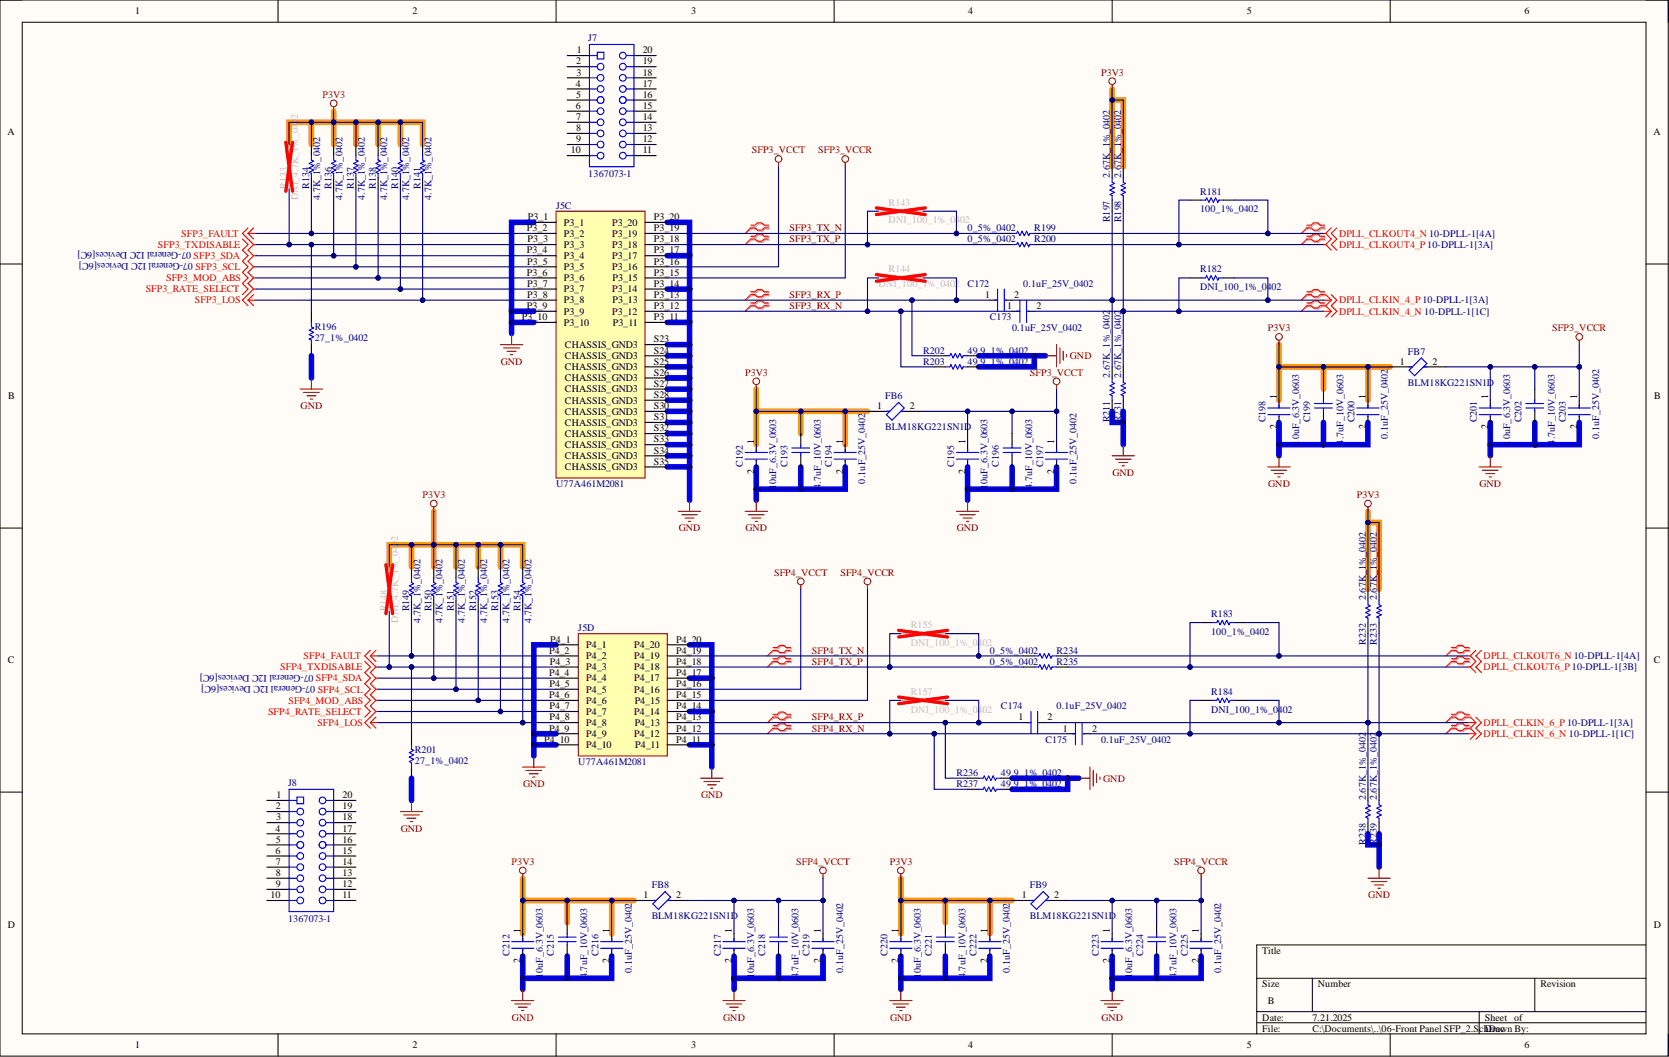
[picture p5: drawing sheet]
<svg xmlns="http://www.w3.org/2000/svg" width="381mm" height="241mm" viewBox="0 0 381 241" stroke-linecap="round" stroke-linejoin="round" font-family="sans-serif">
<defs><g id="words">
<g font-size="2.3">
<text x="30.9" y="3.3">1</text>
<text x="94.2" y="3.3">2</text>
<text x="157.7" y="3.3">3</text>
<text x="221" y="3.3">4</text>
<text x="284.6" y="3.3">5</text>
<text x="348" y="3.3">6</text>
<text x="131.5" y="14.7">2</text>
<text x="131.6" y="17.3">3</text>
<text x="131.7" y="12.2">1</text>
<text x="146.7" y="17.3">18</text>
<text x="146.7" y="14.7">19</text>
<text x="146.7" y="12.2">20</text>
<text x="131.4" y="19.8">4</text>
<text x="131.5" y="22.3">5</text>
<text x="146.7" y="22.3">16</text>
<text x="146.7" y="19.8">17</text>
<text x="131.4" y="24.9">6</text>
<text x="131.5" y="27.4">7</text>
<text x="131.5" y="29.9">8</text>
<text x="146.7" y="24.9">15</text>
<text x="146.7" y="29.9">13</text>
<text x="146.7" y="27.4">14</text>
<text x="1.7" y="30.9">A</text>
<text x="130.3" y="35">10</text>
<text x="131.5" y="32.5">9</text>
<text x="146.7" y="35">11</text>
<text x="146.7" y="32.5">12</text>
<text x="377.4" y="30.9">A</text>
<text x="120.3" y="52.8">P3_2</text>
<text x="120.5" y="50.3">P3_1</text>
<text x="128.7" y="51.5">P3_1</text>
<text x="139.7" y="51.5">P3_20</text>
<text x="149.3" y="50.3">P3_20</text>
<text x="149.3" y="52.8">P3_19</text>
<text x="120.3" y="57.9">P3_4</text>
<text x="120.4" y="55.3">P3_3</text>
<text x="128.7" y="54.1">P3_2</text>
<text x="128.7" y="56.6">P3_3</text>
<text x="128.7" y="59.1">P3_4</text>
<text x="139.7" y="54.1">P3_19</text>
<text x="139.7" y="56.6">P3_18</text>
<text x="139.7" y="59.1">P3_17</text>
<text x="149.3" y="55.3">P3_18</text>
<text x="149.3" y="57.9">P3_17</text>
<text x="120.3" y="62.9">P3_6</text>
<text x="120.3" y="60.4">P3_5</text>
<text x="120.3" y="65.5">P3_7</text>
<text x="128.7" y="61.7">P3_5</text>
<text x="128.7" y="64.2">P3_6</text>
<text x="139.7" y="61.7">P3_16</text>
<text x="139.8" y="64.2">P3_15</text>
<text x="149.3" y="60.4">P3_16</text>
<text x="149.3" y="62.9">P3_15</text>
<text x="149.3" y="65.5">P3_14</text>
<text x="120.3" y="70.6">P3_9</text>
<text x="120.3" y="68">P3_8</text>
<text x="128.7" y="66.7">P3_7</text>
<text x="128.7" y="69.3">P3_8</text>
<text x="128.7" y="71.8">P3_9</text>
<text x="139.7" y="66.7">P3_14</text>
<text x="139.7" y="71.8">P3_12</text>
<text x="139.8" y="69.3">P3_13</text>
<text x="149.3" y="68">P3_13</text>
<text x="149.3" y="70.6">P3_12</text>
<text x="224.9" y="68">1</text>
<text x="229.9" y="70.6">1</text>
<text x="231.5" y="68">2</text>
<text x="236.6" y="70.6">2</text>
<text x="119.2" y="73.1">P3_10</text>
<text x="128.7" y="74.4">P3_10</text>
<text x="139.9" y="74.4">P3_11</text>
<text x="149.3" y="73.1">P3_11</text>
<text x="129" y="79.4">CHASSIS_GND3</text>
<text x="129" y="82">CHASSIS_GND3</text>
<text x="149.3" y="78.2">S23</text>
<text x="149.3" y="80.7">S24</text>
<text x="149.3" y="83.2">S25</text>
<text x="319.6" y="83.2">1</text>
<text x="327" y="83.2">2</text>
<text x="129" y="84.5">CHASSIS_GND3</text>
<text x="129" y="87.1">CHASSIS_GND3</text>
<text x="129" y="89.6">CHASSIS_GND3</text>
<text x="149.3" y="85.8">S26</text>
<text x="149.3" y="88.3">S27</text>
<text x="1.9" y="91.2">B</text>
<text x="129" y="92.1">CHASSIS_GND3</text>
<text x="129" y="94.7">CHASSIS_GND3</text>
<text x="149.3" y="90.9">S28</text>
<text x="149.3" y="93.4">S30</text>
<text x="149.3" y="95.9">S31</text>
<text x="200.2" y="93.4">1</text>
<text x="207.7" y="93.4">2</text>
<text x="291.5" y="91.1" transform="rotate(-90 291.5 91.1)">1</text>
<text x="311.8" y="91.1" transform="rotate(-90 311.8 91.1)">1</text>
<text x="339.7" y="91.1" transform="rotate(-90 339.7 91.1)">1</text>
<text x="360" y="91.1" transform="rotate(-90 360 91.1)">1</text>
<text x="377.6" y="91.2">B</text>
<text x="129" y="97.2">CHASSIS_GND3</text>
<text x="129" y="99.7">CHASSIS_GND3</text>
<text x="149.3" y="98.5">S32</text>
<text x="149.3" y="101">S33</text>
<text x="172.1" y="101.3" transform="rotate(-90 172.1 101.3)">1</text>
<text x="192.4" y="101.3" transform="rotate(-90 192.4 101.3)">1</text>
<text x="220.4" y="101.3" transform="rotate(-90 220.4 101.3)">1</text>
<text x="240.7" y="101.3" transform="rotate(-90 240.7 101.3)">1</text>
<text x="291.5" y="98" transform="rotate(-90 291.5 98)">2</text>
<text x="311.8" y="98" transform="rotate(-90 311.8 98)">2</text>
<text x="339.7" y="98" transform="rotate(-90 339.7 98)">2</text>
<text x="360" y="98" transform="rotate(-90 360 98)">2</text>
<text x="129" y="102.3">CHASSIS_GND3</text>
<text x="129" y="104.8">CHASSIS_GND3</text>
<text x="129" y="107.4">CHASSIS_GND3</text>
<text x="149.3" y="103.5">S34</text>
<text x="149.3" y="106.1">S35</text>
<text x="172.1" y="108.1" transform="rotate(-90 172.1 108.1)">2</text>
<text x="192.4" y="108.1" transform="rotate(-90 192.4 108.1)">2</text>
<text x="220.4" y="108.1" transform="rotate(-90 220.4 108.1)">2</text>
<text x="240.7" y="108.1" transform="rotate(-90 240.7 108.1)">2</text>
<text x="125.3" y="149.2">P4_2</text>
<text x="125.6" y="146.7">P4_1</text>
<text x="133.8" y="148">P4_1</text>
<text x="144.8" y="148">P4_20</text>
<text x="154.4" y="146.7">P4_20</text>
<text x="154.4" y="149.2">P4_19</text>
<text x="1.8" y="151.4">C</text>
<text x="125.3" y="154.3">P4_4</text>
<text x="125.5" y="151.8">P4_3</text>
<text x="133.8" y="150.5">P4_2</text>
<text x="133.8" y="153">P4_3</text>
<text x="133.8" y="155.6">P4_4</text>
<text x="144.8" y="150.5">P4_19</text>
<text x="144.8" y="153">P4_18</text>
<text x="144.8" y="155.6">P4_17</text>
<text x="154.4" y="151.8">P4_18</text>
<text x="154.4" y="154.3">P4_17</text>
<text x="377.5" y="151.4">C</text>
<text x="125.3" y="159.4">P4_6</text>
<text x="125.4" y="156.8">P4_5</text>
<text x="125.4" y="161.9">P4_7</text>
<text x="133.8" y="158.1">P4_5</text>
<text x="133.8" y="160.6">P4_6</text>
<text x="144.8" y="158.1">P4_16</text>
<text x="144.9" y="160.6">P4_15</text>
<text x="154.4" y="156.8">P4_16</text>
<text x="154.4" y="159.4">P4_15</text>
<text x="154.4" y="161.9">P4_14</text>
<text x="125.3" y="167">P4_9</text>
<text x="125.4" y="164.5">P4_8</text>
<text x="133.8" y="163.2">P4_7</text>
<text x="133.8" y="165.7">P4_8</text>
<text x="144.8" y="163.2">P4_14</text>
<text x="144.9" y="165.7">P4_13</text>
<text x="154.4" y="164.5">P4_13</text>
<text x="154.4" y="167">P4_12</text>
<text x="232.5" y="164.5">1</text>
<text x="239.2" y="164.5">2</text>
<text x="242.6" y="167">1</text>
<text x="249.3" y="167">2</text>
<text x="124.2" y="169.5">P4_10</text>
<text x="133.8" y="168.3">P4_9</text>
<text x="133.8" y="170.8">P4_10</text>
<text x="144.8" y="168.3">P4_12</text>
<text x="145" y="170.8">P4_11</text>
<text x="154.4" y="169.5">P4_11</text>
<text x="63" y="184.8">2</text>
<text x="63.1" y="182.2">1</text>
<text x="78.2" y="184.8">19</text>
<text x="78.2" y="182.2">20</text>
<text x="62.9" y="189.8">4</text>
<text x="63" y="187.3">3</text>
<text x="78.2" y="187.3">18</text>
<text x="78.2" y="189.8">17</text>
<text x="62.9" y="194.9">6</text>
<text x="63" y="197.4">7</text>
<text x="63" y="192.4">5</text>
<text x="78.2" y="192.4">16</text>
<text x="78.2" y="194.9">15</text>
<text x="78.2" y="197.4">14</text>
<text x="63" y="200">8</text>
<text x="63" y="202.5">9</text>
<text x="78.2" y="202.5">12</text>
<text x="78.2" y="200">13</text>
<text x="61.8" y="205.1">10</text>
<text x="78.2" y="205.1">11</text>
<text x="146.9" y="205.1">1</text>
<text x="154.4" y="205.1">2</text>
<text x="233.2" y="205.1">1</text>
<text x="240.7" y="205.1">2</text>
<text x="1.8" y="211.7">D</text>
<text x="118.8" y="212.9" transform="rotate(-90 118.8 212.9)">1</text>
<text x="139.1" y="212.9" transform="rotate(-90 139.1 212.9)">1</text>
<text x="167.1" y="212.9" transform="rotate(-90 167.1 212.9)">1</text>
<text x="187.4" y="212.9" transform="rotate(-90 187.4 212.9)">1</text>
<text x="205.1" y="212.9" transform="rotate(-90 205.1 212.9)">1</text>
<text x="225.4" y="212.9" transform="rotate(-90 225.4 212.9)">1</text>
<text x="253.4" y="212.9" transform="rotate(-90 253.4 212.9)">1</text>
<text x="273.7" y="212.9" transform="rotate(-90 273.7 212.9)">1</text>
<text x="377.5" y="211.7">D</text>
<text x="118.8" y="219.8" transform="rotate(-90 118.8 219.8)">2</text>
<text x="139.1" y="219.8" transform="rotate(-90 139.1 219.8)">2</text>
<text x="167.1" y="219.8" transform="rotate(-90 167.1 219.8)">2</text>
<text x="187.4" y="219.8" transform="rotate(-90 187.4 219.8)">2</text>
<text x="205.1" y="219.8" transform="rotate(-90 205.1 219.8)">2</text>
<text x="225.4" y="219.8" transform="rotate(-90 225.4 219.8)">2</text>
<text x="253.4" y="219.8" transform="rotate(-90 253.4 219.8)">2</text>
<text x="273.7" y="219.8" transform="rotate(-90 273.7 219.8)">2</text>
<text x="288.2" y="217.8">Title</text>
<text x="288.2" y="225.4">Size</text>
<text x="300.9" y="225.4">Number</text>
<text x="351.6" y="225.4">Revision</text>
<text x="288.2" y="233">Date:</text>
<text x="289.4" y="229.2">B</text>
<text x="299.6" y="233">7.21.2025</text>
<text x="338.9" y="233">Sheet of</text>
<text x="30.9" y="239.3">1</text>
<text x="94.2" y="239.3">2</text>
<text x="157.7" y="239.3">3</text>
<text x="221" y="239.3">4</text>
<text x="284.6" y="239.3">5</text>
<text x="288.2" y="235.5">File:</text>
<text x="299.6" y="235.5">C:\Documents\..\06-Front Panel SFP_2.SchDDrawn By:</text>
<text x="341.5" y="235.5">oc</text>
<text x="348" y="239.3">6</text>
</g>
<g font-size="2.3" fill="#000080">
<text x="134.3" y="9.4">J7</text>
<text x="134.3" y="40.4">1367073-1</text>
<text x="253.4" y="40.6" transform="rotate(-90 253.4 40.6)">2.67K_1%_0402</text>
<text x="255.9" y="40.6" transform="rotate(-90 255.9 40.6)">2.67K_1%_0402</text>
<text x="70.6" y="43.1" transform="rotate(-90 70.6 43.1)">R134</text>
<text x="73.1" y="45.7" transform="rotate(-90 73.1 45.7)">4.7K_1%_0402</text>
<text x="75.7" y="43.1" transform="rotate(-90 75.7 43.1)">R136</text>
<text x="78.2" y="45.7" transform="rotate(-90 78.2 45.7)">4.7K_1%_0402</text>
<text x="80.7" y="43.1" transform="rotate(-90 80.7 43.1)">R137</text>
<text x="83.3" y="45.7" transform="rotate(-90 83.3 45.7)">4.7K_1%_0402</text>
<text x="85.8" y="43.1" transform="rotate(-90 85.8 43.1)">R138</text>
<text x="88.4" y="45.7" transform="rotate(-90 88.4 45.7)">4.7K_1%_0402</text>
<text x="90.9" y="43.1" transform="rotate(-90 90.9 43.1)">R140</text>
<text x="93.4" y="45.7" transform="rotate(-90 93.4 45.7)">4.7K_1%_0402</text>
<text x="96" y="43.1" transform="rotate(-90 96 43.1)">R141</text>
<text x="98.5" y="45.7" transform="rotate(-90 98.5 45.7)">4.7K_1%_0402</text>
<text x="126.9" y="47.7">J5C</text>
<text x="273.9" y="44.4">R181</text>
<text x="220.9" y="52.8">0_5%_0402</text>
<text x="236.1" y="52.8">R199</text>
<text x="253.4" y="50.8" transform="rotate(-90 253.4 50.8)">R197</text>
<text x="255.9" y="50.8" transform="rotate(-90 255.9 50.8)">R198</text>
<text x="273.9" y="48.5">100_1%_0402</text>
<text x="43.7" y="57.6" transform="rotate(-180 43.7 57.6)">07-General I2C Devices[6C]</text>
<text x="220.9" y="55.3">0_5%_0402</text>
<text x="236.1" y="55.3">R200</text>
<text x="44" y="60.1" transform="rotate(-180 44 60.1)">07-General I2C Devices[6C]</text>
<text x="220.9" y="65.5">C172</text>
<text x="233.6" y="65.5">0.1uF_25V_0402</text>
<text x="273.9" y="62.2">R182</text>
<text x="273.9" y="66.2">DNI_100_1%_0402</text>
<text x="71.8" y="75.4">R196</text>
<text x="71.8" y="77.9">27_1%_0402</text>
<text x="226" y="73.1">C173</text>
<text x="231" y="75.6">0.1uF_25V_0402</text>
<text x="210.7" y="80.7">R202</text>
<text x="210.7" y="83.2">R203</text>
<text x="220.9" y="80.7">49.9_1%_0402</text>
<text x="220.9" y="83.2">49.9_1%_0402</text>
<text x="321.4" y="81">FB7</text>
<text x="253.4" y="86.3" transform="rotate(-90 253.4 86.3)">2.67K_1%_0402</text>
<text x="255.9" y="86.3" transform="rotate(-90 255.9 86.3)">2.67K_1%_0402</text>
<text x="321.4" y="88.1">BLM18KG221SN1D</text>
<text x="202.1" y="91.1">FB6</text>
<text x="202.1" y="98.2">BLM18KG221SN1D</text>
<text x="253.4" y="96.4" transform="rotate(-90 253.4 96.4)">R211</text>
<text x="255.9" y="96.4" transform="rotate(-90 255.9 96.4)">R231</text>
<text x="288.9" y="96.4" transform="rotate(-90 288.9 96.4)">C198</text>
<text x="296.5" y="101.5" transform="rotate(-90 296.5 101.5)">10uF_6.3V_0603</text>
<text x="299.1" y="96.4" transform="rotate(-90 299.1 96.4)">C199</text>
<text x="306.7" y="101.5" transform="rotate(-90 306.7 101.5)">4.7uF_10V_0603</text>
<text x="309.2" y="96.4" transform="rotate(-90 309.2 96.4)">C200</text>
<text x="316.8" y="100.2" transform="rotate(-90 316.8 100.2)">0.1uF_25V_0402</text>
<text x="337.2" y="96.4" transform="rotate(-90 337.2 96.4)">C201</text>
<text x="344.8" y="101.5" transform="rotate(-90 344.8 101.5)">10uF_6.3V_0603</text>
<text x="347.3" y="96.4" transform="rotate(-90 347.3 96.4)">C202</text>
<text x="354.9" y="101.5" transform="rotate(-90 354.9 101.5)">4.7uF_10V_0603</text>
<text x="357.5" y="96.4" transform="rotate(-90 357.5 96.4)">C203</text>
<text x="365.1" y="100.2" transform="rotate(-90 365.1 100.2)">0.1uF_25V_0402</text>
<text x="169.6" y="106.6" transform="rotate(-90 169.6 106.6)">C192</text>
<text x="179.8" y="106.6" transform="rotate(-90 179.8 106.6)">C193</text>
<text x="189.9" y="106.6" transform="rotate(-90 189.9 106.6)">C194</text>
<text x="217.8" y="106.6" transform="rotate(-90 217.8 106.6)">C195</text>
<text x="228" y="106.6" transform="rotate(-90 228 106.6)">C196</text>
<text x="238.1" y="106.6" transform="rotate(-90 238.1 106.6)">C197</text>
<text x="126.9" y="111.2">U77A461M2081</text>
<text x="177.2" y="111.7" transform="rotate(-90 177.2 111.7)">10uF_6.3V_0603</text>
<text x="187.4" y="111.7" transform="rotate(-90 187.4 111.7)">4.7uF_10V_0603</text>
<text x="197.5" y="110.4" transform="rotate(-90 197.5 110.4)">0.1uF_25V_0402</text>
<text x="225.4" y="111.7" transform="rotate(-90 225.4 111.7)">10uF_6.3V_0603</text>
<text x="235.6" y="111.7" transform="rotate(-90 235.6 111.7)">4.7uF_10V_0603</text>
<text x="245.8" y="110.4" transform="rotate(-90 245.8 110.4)">0.1uF_25V_0402</text>
<text x="311.8" y="137" transform="rotate(-90 311.8 137)">2.67K_1%_0402</text>
<text x="314.3" y="137" transform="rotate(-90 314.3 137)">2.67K_1%_0402</text>
<text x="93.4" y="139.6" transform="rotate(-90 93.4 139.6)">R149</text>
<text x="96" y="142.1" transform="rotate(-90 96 142.1)">4.7K_1%_0402</text>
<text x="98.5" y="139.6" transform="rotate(-90 98.5 139.6)">R150</text>
<text x="101" y="142.1" transform="rotate(-90 101 142.1)">4.7K_1%_0402</text>
<text x="103.6" y="139.6" transform="rotate(-90 103.6 139.6)">R151</text>
<text x="106.1" y="142.1" transform="rotate(-90 106.1 142.1)">4.7K_1%_0402</text>
<text x="108.7" y="139.6" transform="rotate(-90 108.7 139.6)">R152</text>
<text x="111.2" y="142.1" transform="rotate(-90 111.2 142.1)">4.7K_1%_0402</text>
<text x="113.7" y="139.6" transform="rotate(-90 113.7 139.6)">R153</text>
<text x="116.3" y="142.1" transform="rotate(-90 116.3 142.1)">4.7K_1%_0402</text>
<text x="118.8" y="139.6" transform="rotate(-90 118.8 139.6)">R154</text>
<text x="121.4" y="142.1" transform="rotate(-90 121.4 142.1)">4.7K_1%_0402</text>
<text x="276.5" y="140.9">R183</text>
<text x="132" y="144.2">J5D</text>
<text x="226" y="149.2">0_5%_0402</text>
<text x="241.2" y="149.2">R234</text>
<text x="276.5" y="144.9">100_1%_0402</text>
<text x="311.8" y="147.2" transform="rotate(-90 311.8 147.2)">R232</text>
<text x="314.3" y="147.2" transform="rotate(-90 314.3 147.2)">R233</text>
<text x="71.6" y="154.1" transform="rotate(-180 71.6 154.1)">07-General I2C Devices[6C]</text>
<text x="226" y="151.8">0_5%_0402</text>
<text x="241.2" y="151.8">R235</text>
<text x="71.9" y="156.6" transform="rotate(-180 71.9 156.6)">07-General I2C Devices[6C]</text>
<text x="228.5" y="161.9">C174</text>
<text x="241.2" y="161.9">0.1uF_25V_0402</text>
<text x="276.5" y="158.6">R184</text>
<text x="276.5" y="162.7">DNI_100_1%_0402</text>
<text x="94.7" y="171.8">R201</text>
<text x="238.7" y="169.5">C175</text>
<text x="251.3" y="169.5">0.1uF_25V_0402</text>
<text x="65.8" y="179.4">J8</text>
<text x="94.7" y="174.4">27_1%_0402</text>
<text x="132" y="174.6">U77A461M2081</text>
<text x="218.3" y="177.1">R236</text>
<text x="218.3" y="179.7">R237</text>
<text x="228.5" y="177.1">49.9_1%_0402</text>
<text x="228.5" y="179.7">49.9_1%_0402</text>
<text x="311.8" y="182.7" transform="rotate(-90 311.8 182.7)">2.67K_1%_0402</text>
<text x="314.3" y="182.7" transform="rotate(-90 314.3 182.7)">2.67K_1%_0402</text>
<text x="311.8" y="192.9" transform="rotate(-90 311.8 192.9)">R238</text>
<text x="314.3" y="192.9" transform="rotate(-90 314.3 192.9)">R239</text>
<text x="148.8" y="202.8">FB8</text>
<text x="235.1" y="202.8">FB9</text>
<text x="148.8" y="209.9">BLM18KG221SN1D</text>
<text x="235.1" y="209.9">BLM18KG221SN1D</text>
<text x="65.8" y="210.4">1367073-1</text>
<text x="116.3" y="218.3" transform="rotate(-90 116.3 218.3)">C212</text>
<text x="126.4" y="218.3" transform="rotate(-90 126.4 218.3)">C215</text>
<text x="136.6" y="218.3" transform="rotate(-90 136.6 218.3)">C216</text>
<text x="164.5" y="218.3" transform="rotate(-90 164.5 218.3)">C217</text>
<text x="174.7" y="218.3" transform="rotate(-90 174.7 218.3)">C218</text>
<text x="184.8" y="218.3" transform="rotate(-90 184.8 218.3)">C219</text>
<text x="202.6" y="218.3" transform="rotate(-90 202.6 218.3)">C220</text>
<text x="212.8" y="218.3" transform="rotate(-90 212.8 218.3)">C221</text>
<text x="222.9" y="218.3" transform="rotate(-90 222.9 218.3)">C222</text>
<text x="250.8" y="218.3" transform="rotate(-90 250.8 218.3)">C223</text>
<text x="261" y="218.3" transform="rotate(-90 261 218.3)">C224</text>
<text x="271.1" y="218.3" transform="rotate(-90 271.1 218.3)">C225</text>
<text x="123.9" y="223.3" transform="rotate(-90 123.9 223.3)">10uF_6.3V_0603</text>
<text x="134.1" y="223.3" transform="rotate(-90 134.1 223.3)">4.7uF_10V_0603</text>
<text x="144.2" y="222.1" transform="rotate(-90 144.2 222.1)">0.1uF_25V_0402</text>
<text x="172.1" y="223.3" transform="rotate(-90 172.1 223.3)">10uF_6.3V_0603</text>
<text x="182.3" y="223.3" transform="rotate(-90 182.3 223.3)">4.7uF_10V_0603</text>
<text x="192.4" y="222.1" transform="rotate(-90 192.4 222.1)">0.1uF_25V_0402</text>
<text x="210.2" y="223.3" transform="rotate(-90 210.2 223.3)">10uF_6.3V_0603</text>
<text x="220.4" y="223.3" transform="rotate(-90 220.4 223.3)">4.7uF_10V_0603</text>
<text x="230.5" y="222.1" transform="rotate(-90 230.5 222.1)">0.1uF_25V_0402</text>
<text x="258.5" y="223.3" transform="rotate(-90 258.5 223.3)">10uF_6.3V_0603</text>
<text x="268.6" y="223.3" transform="rotate(-90 268.6 223.3)">4.7uF_10V_0603</text>
<text x="278.8" y="222.1" transform="rotate(-90 278.8 222.1)">0.1uF_25V_0402</text>
</g>
<g font-size="2.3" fill="#800000">
<text x="251.3" y="17.3">P3V3</text>
<text x="73.6" y="22.3">P3V3</text>
<text x="171.6" y="35">SFP3_VCCT</text>
<text x="186.8" y="35">SFP3_VCCR</text>
<text x="180.3" y="52.8">SFP3_TX_N</text>
<text x="180.3" y="55.3">SFP3_TX_P</text>
<text x="180.3" y="68">SFP3_RX_P</text>
<text x="180.3" y="70.6">SFP3_RX_N</text>
<text x="289.4" y="75.6">P3V3</text>
<text x="354.3" y="75.6">SFP3_VCCR</text>
<text x="114.3" y="83.2">GND</text>
<text x="244.2" y="82">GND</text>
<text x="170.1" y="85.8">P3V3</text>
<text x="235.1" y="85.8">SFP3_VCCT</text>
<text x="68.6" y="93.4">GND</text>
<text x="96.5" y="113.7">P3V3</text>
<text x="254" y="108.6">GND</text>
<text x="289.5" y="111.2">GND</text>
<text x="309.7" y="113.7">P3V3</text>
<text x="337.8" y="111.2">GND</text>
<text x="155" y="121.3">GND</text>
<text x="170.2" y="121.3">GND</text>
<text x="218.4" y="121.3">GND</text>
<text x="176.7" y="131.5">SFP4_VCCT</text>
<text x="191.9" y="131.5">SFP4_VCCR</text>
<text x="185.3" y="149.2">SFP4_TX_N</text>
<text x="185.3" y="151.8">SFP4_TX_P</text>
<text x="185.3" y="164.5">SFP4_RX_P</text>
<text x="185.3" y="167">SFP4_RX_N</text>
<text x="119.4" y="179.7">GND</text>
<text x="251.9" y="178.4">GND</text>
<text x="160" y="182.2">GND</text>
<text x="91.5" y="189.8">GND</text>
<text x="116.8" y="197.4">P3V3</text>
<text x="181.8" y="197.4">SFP4_VCCT</text>
<text x="203.1" y="197.4">P3V3</text>
<text x="268" y="197.4">SFP4_VCCR</text>
<text x="312.4" y="205.1">GND</text>
<text x="116.9" y="233">GND</text>
<text x="165.1" y="233">GND</text>
<text x="203.2" y="233">GND</text>
<text x="251.4" y="233">GND</text>
</g>
<g font-size="2.3" fill="#bfbebc">
<text x="65.5" y="43.1" transform="rotate(-90 65.5 43.1)">R133</text>
<text x="68" y="45.7" transform="rotate(-90 68 45.7)">DNI_4.7K_1%_0402</text>
<text x="202.9" y="47">R143</text>
<text x="202.9" y="51">DNI_100_1%_0402</text>
<text x="200.6" y="65.5">DNI_100_1%_0402</text>
<text x="202.9" y="62.2">R144</text>
<text x="88.4" y="139.6" transform="rotate(-90 88.4 139.6)">R148</text>
<text x="90.9" y="142.1" transform="rotate(-90 90.9 142.1)">DNI_4.7K_1%_0402</text>
<text x="207.9" y="143.4">R155</text>
<text x="207.9" y="147.5">DNI_100_1%_0402</text>
<text x="207.9" y="158.6">R157</text>
<text x="207.9" y="162.7">DNI_100_1%_0402</text>
</g>
<g font-size="2.3" fill="#f00">
<text x="36.1" y="56.6">SFP3_TXDISABLE</text>
<text x="41.4" y="54.1">SFP3_FAULT</text>
<text x="44.2" y="59.1">SFP3_SDA</text>
<text x="305.7" y="56.6">DPLL_CLKOUT4_P 10-DPLL-1[3A]</text>
<text x="305.7" y="54.1">DPLL_CLKOUT4_N 10-DPLL-1[4A]</text>
<text x="37.9" y="64.2">SFP3_MOD_ABS</text>
<text x="44.6" y="61.7">SFP3_SCL</text>
<text x="33.3" y="66.7">SFP3_RATE_SELECT</text>
<text x="44.5" y="69.3">SFP3_LOS</text>
<text x="305.7" y="71.8">DPLL_CLKIN_4_N 10-DPLL-1[1C]</text>
<text x="305.7" y="69.3">DPLL_CLKIN_4_P 10-DPLL-1[3A]</text>
<text x="64" y="153">SFP4_TXDISABLE</text>
<text x="69.3" y="150.5">SFP4_FAULT</text>
<text x="72.1" y="155.6">SFP4_SDA</text>
<text x="338.7" y="153">DPLL_CLKOUT6_P 10-DPLL-1[3B]</text>
<text x="338.7" y="150.5">DPLL_CLKOUT6_N 10-DPLL-1[4A]</text>
<text x="65.8" y="160.6">SFP4_MOD_ABS</text>
<text x="72.5" y="158.1">SFP4_SCL</text>
<text x="61.2" y="163.2">SFP4_RATE_SELECT</text>
<text x="72.4" y="165.7">SFP4_LOS</text>
<text x="338.7" y="165.7">DPLL_CLKIN_6_P 10-DPLL-1[3A]</text>
<text x="338.7" y="168.3">DPLL_CLKIN_6_N 10-DPLL-1[1C]</text>
</g>
</g></defs>
<path d="M0 0h380.8v241.1h-380.8z" fill-rule="evenodd" fill="#fffcf8"/>
<path d="M0 0h380.8v241.1h-380.8z" fill="none" stroke="#000" stroke-width=".23"/>
<path d="M5.1 5.1h370.6v230.9h-370.6z" fill-rule="evenodd" fill="#fffcf8"/>
<g fill="none" stroke="#000" stroke-width=".23">
<path d="M0 0h5.1M5.1 5.1h370.6v230.9h-370.6zM63.5 0v5.1M126.9 0v5.1M190.4 0v5.1M253.9 0v5.1M317.4 0v5.1M375.7 0h5.1v5.1M0 60.3h5.1M375.7 60.3h5.1M0 120.6h5.1M375.7 120.6h5.1"/>
<path d="M0 180.8h5.1M375.7 180.8h5.1M375.7 215.7h-88.8v20.3M63.5 236v5.1M126.9 236v5.1M190.4 236v5.1M253.9 236v5.1M286.9 223.3h88.8M286.9 230.9h88.8M286.9 233.5h88.8M299.6 223.3v7.6M317.4 236v5.1"/>
<path d="M337.7 230.9v5.1M350.4 223.3v7.6M380.8 236v5.1"/>
</g>
<g fill="none" stroke="#f90" stroke-width="1.3">
<path d="M71.1 33v-5.1h10.1v5.1M71.1 27.9h-5.1v5.1M76.2 25.4v7.6M81.2 27.9h5.1v5.1M86.3 27.9h5.1v5.1M91.4 27.9h5.1v5.1M253.9 20.3v17.8M253.9 22.8h2.5v15.3M292 78.7v12.7M172.6 93.9h25.4M172.6 88.8v12.7M182.8 93.9v5.1"/>
<path d="M193 93.9v7.6M292 83.8h25.4M302.1 83.8v5M312.3 83.8v7.6M99 116.7v12.7M312.3 116.7v17.8M312.3 119.3h2.5v15.2M88.9 129.4v-5h20.3v5M93.9 124.4v5M104.1 124.4v5M109.2 124.4h5v5M114.2 124.4h5.1v5"/>
<path d="M119.3 205.6h25.4M119.3 200.5v12.7M129.5 205.6v5M139.6 205.6v7.6M205.6 205.6h25.4M205.6 200.5v12.7M215.8 205.6v5M226 205.6v7.6"/>
</g>
<g fill="none" stroke="#00f" stroke-width="1.3">
<path d="M121.9 50.8h-5.1v20.3M152.3 58.4h5.1v7.6M152.3 50.8h5.1v7.6M116.8 73.6h5.1M121.9 71.1h-5.1v5M152.3 73.6h5.1v40.6M152.3 66h5.1M152.3 78.7h5.1M157.4 66v7.6M71.1 81.2v5.1M152.3 99h5.1M152.3 96.4h5.1"/>
<path d="M152.3 93.9h5.1M152.3 91.4h5.1M152.3 88.8h5.1M152.3 86.3h5.1M152.3 83.8h5.1M152.3 81.2h5.1M223.4 81.2h15.3M236.1 81.2v2.6h-12.7M253.9 93.9v2.5h2.5M256.4 93.9v7.6M292 96.4v7.7M302.1 96.4v5.1"/>
<path d="M312.3 96.4v5.1h-20.3M340.2 96.4v7.7M350.4 96.4v5.1h-10.2M360.5 96.4v5.1h-10.1M152.3 106.6h5.1M152.3 104.1h5.1M152.3 101.5h5.1M172.6 106.6v7.6M182.8 106.6v5.1M193 106.6v5.1h-20.4M220.9 106.6v7.6M231 106.6v5.1h-10.1"/>
<path d="M241.2 106.6v5.1h-10.2M126.9 147.2h-5v20.3M157.4 147.2h5.1v27.9M157.4 154.8h5.1M93.9 177.7v5M121.9 170h5M126.9 167.5h-5v5.1M157.4 170h5.1M157.4 162.4h5.1M231 177.7h15.3M243.7 177.7v2.5h-12.7M312.3 190.3v2.6h2.5"/>
<path d="M314.8 190.3v7.7M119.3 218.3v7.6M129.5 218.3v5M139.6 218.3v5h-20.3M167.6 218.3v7.6M177.7 218.3v5h-10.1M187.9 218.3v5h-10.2M205.6 218.3v7.6M215.8 218.3v5M226 218.3v5h-20.4M253.9 218.3v7.6M264 218.3v5h-10.1"/>
<path d="M274.2 218.3v5h-10.2"/>
</g>
<path d="M126.9 48.2h20.4v60.9h-20.4z" fill-rule="evenodd" fill="#ffffb0"/>
<path d="M126.9 48.2h20.4v60.9h-20.4z" fill="none" stroke="#800000" stroke-width=".25"/>
<g fill="none" stroke="#000" stroke-width=".25">
<path d="M121.9 50.8h5M121.9 53.3h5M121.9 55.8h5M121.9 58.4h5M147.3 50.8h5M147.3 53.3h5M147.3 55.8h5M147.3 58.4h5M121.9 60.9h5M121.9 63.4h5M121.9 66h5M121.9 68.5h5"/>
<path d="M121.9 71.1h5M121.9 73.6h5M147.3 60.9h5M147.3 63.4h5M147.3 66h5M147.3 68.5h5M147.3 71.1h5M147.3 73.6h5M147.3 78.7h5M147.3 81.2h5M147.3 83.8h5M147.3 86.3h5"/>
<path d="M147.3 88.8h5M147.3 91.4h5M147.3 93.9h5M147.3 96.4h5M147.3 99h5M147.3 101.5h5M147.3 104.1h5M147.3 106.6h5"/>
</g>
<path d="M132 144.7h20.3v27.9h-20.3z" fill-rule="evenodd" fill="#ffffb0"/>
<g fill="none" stroke="#800000" stroke-width=".25">
<path d="M76.2 24.4v1M177.7 37.1v1M193 37.1v1M114.2 78.7h5.1M115 79.4h3.6M116.8 76.1v2.6M292 77.7v1M360.5 77.7v1M68.5 88.8h5.1M69.3 89.6h3.6M70.1 90.3h2M70.8 91.1h.5"/>
<path d="M71.1 86.3v2.5M115.8 80.2h2M116.5 81h.5M172.6 87.8v1M241.2 87.8v1M99 115.7v1M154.9 116.7h5M155.6 117.5h3.6M156.4 118.3h2M157.2 119h.5M157.4 114.2v2.5M170.1 116.7h5.1"/>
<path d="M170.9 117.5h3.5M171.6 118.3h2.1M172.4 119h.5M172.6 114.2v2.5M218.3 116.7h5.1M219.1 117.5h3.6M219.9 118.3h2M220.6 119h.5M220.9 114.2v2.5M289.4 106.6h5.1M290.2 107.4h3.5M291 108.1h2"/>
<path d="M291.7 108.9h.5M292 104.1v2.5M337.7 106.6h5M338.4 107.4h3.6M339.2 108.1h2M340 108.9h.5M340.2 104.1v2.5M182.8 133.5v1M198 133.5v1M132 144.7h20.3v27.9h-20.3zM119.3 175.1h5.1M120.1 175.9h3.5"/>
<path d="M120.8 176.6h2.1M121.6 177.4h.5M121.9 172.6v2.5M159.9 177.7h5.1M160.7 178.4h3.6M161.5 179.2h2M162.2 179.9h.5M162.5 175.1v2.6M91.4 185.3h5.1M92.2 186h3.5M92.9 186.8h2.1M93.7 187.6h.5"/>
<path d="M93.9 182.7v2.6M119.3 199.5v1M187.9 199.5v1M205.6 199.5v1M274.2 199.5v1M116.8 228.4h5.1M117.5 229.2h3.6M118.3 229.9h2M119.1 230.7h.5M119.3 225.9v2.5M165 228.4h5.1M165.8 229.2h3.5"/>
<path d="M166.5 229.9h2.1M167.3 230.7h.5M167.6 225.9v2.5M203.1 228.4h5.1M203.9 229.2h3.5M204.6 229.9h2.1M205.4 230.7h.5M205.6 225.9v2.5M251.3 228.4h5.1M252.1 229.2h3.6M252.9 229.9h2M253.6 230.7h.5"/>
<path d="M253.9 225.9v2.5"/>
</g>
<g fill="none" stroke="#000" stroke-width=".25">
<path d="M129.5 12.7h5.1M129.5 15.2h5.1M129.5 17.8h5.1M144.7 12.7h5.1M144.7 15.2h5.1M144.7 17.8h5.1M71.1 33v2.5M76.2 33v2.5M81.2 33v2.5M86.3 33v2.5M91.4 33v2.5M96.5 33v2.5"/>
<path d="M129.5 35.5h5.1M129.5 25.4h5.1M129.5 27.9h5.1M129.5 20.3h5.1M129.5 30.5h5.1M129.5 22.8h5.1M129.5 33h5.1M144.7 35.5h5.1M144.7 25.4h5.1M144.7 27.9h5.1M144.7 20.3h5.1M144.7 30.5h5.1"/>
<path d="M144.7 22.8h5.1M144.7 33h5.1M71.1 40.6v2.5M76.2 40.6v2.5M81.2 40.6v2.5M86.3 40.6v2.5M91.4 40.6v2.5M96.5 40.6v2.5M271.7 45.7h2.5M279.3 45.7h2.5M271.7 63.4h2.5M279.3 63.4h2.5"/>
<path d="M182.8 99v2.5M198 93.9h5.1M205.6 93.9h5.1M231 99v2.5M292 91.4v1.7M292 94.9v1.5M302.1 88.8v2.6M302.1 93.9v2.5M312.3 91.4v1.7M312.3 94.9v1.5M317.4 83.8h5M325 83.8h5"/>
<path d="M340.2 91.4v1.7M340.2 94.9v1.5M350.4 88.8v2.6M350.4 93.9v2.5M360.5 91.4v1.7M360.5 94.9v1.5M172.6 101.5v1.8M172.6 105.1v1.5M182.8 104.1v2.5M193 101.5v1.8M193 105.1v1.5M220.9 101.5v1.8"/>
<path d="M220.9 105.1v1.5M231 104.1v2.5M241.2 101.5v1.8M241.2 105.1v1.5M93.9 129.4v2.6M93.9 137v2.6M99 129.4v2.6M99 137v2.6M104.1 129.4v2.6M104.1 137v2.6M109.2 129.4v2.6M109.2 137v2.6"/>
<path d="M114.2 129.4v2.6M114.2 137v2.6M119.3 129.4v2.6M119.3 137v2.6M126.9 147.2h5.1M126.9 149.7h5.1M126.9 152.3h5.1M126.9 154.8h5.1M126.9 157.4h5.1M126.9 159.9h5.1M152.3 147.2h5.1M152.3 149.7h5.1"/>
<path d="M152.3 152.3h5.1M152.3 154.8h5.1M152.3 157.4h5.1M152.3 159.9h5.1M274.2 159.9h2.5M274.2 142.1h2.5M281.8 159.9h2.6M281.8 142.1h2.6M126.9 162.4h5.1M126.9 165h5.1M126.9 167.5h5.1M126.9 170h5.1"/>
<path d="M152.3 162.4h5.1M152.3 165h5.1M152.3 167.5h5.1M152.3 170h5.1M119.3 213.2v1.8M119.3 216.7v1.6M129.5 210.6v2.6M129.5 215.7v2.6M139.6 213.2v1.8M139.6 216.7v1.6M144.7 205.6h5.1M152.3 205.6h5.1"/>
<path d="M167.6 213.2v1.8M167.6 216.7v1.6M177.7 210.6v2.6M177.7 215.7v2.6M187.9 213.2v1.8M187.9 216.7v1.6M205.6 213.2v1.8M205.6 216.7v1.6M215.8 210.6v2.6M215.8 215.7v2.6M226 213.2v1.8M226 216.7v1.6"/>
<path d="M231 205.6h5.1M238.7 205.6h5M253.9 213.2v1.8M253.9 216.7v1.6M264 210.6v2.6M264 215.7v2.6M274.2 213.2v1.8M274.2 216.7v1.6"/>
</g>
<g fill="none" stroke="#00f" stroke-width=".25">
<path d="M134.6 17.8h1.7M134.6 15.2h1.7M134.6 12.7h1.7M134.6 10.2h10.1v27.9h-10.1zM71.1 35.5v1l.5 .3-1 .5 1 .5-1 .5 1 .5-1 .5 .5 .3v1M76.2 35.5v1l.5 .3-1 .5 1 .5-1 .5 1 .5-1 .5 .5 .3v1M81.2 35.5v1l.6 .3-1.1 .5 1.1 .5-1.1 .5 1.1 .5-1.1 .5 .5 .3v1M86.3 35.5v1l.5 .3-1 .5 1 .5-1 .5 1 .5-1 .5 .5 .3v1M91.4 35.5v1l.5 .3-1 .5 1 .5-1 .5 1 .5-1 .5 .5 .3v1M96.5 35.5v1l.5 .3-1 .5 1 .5-1 .5 1 .5-1 .5 .5 .3v1M134.6 25.4h1.7M134.6 22.8h1.7"/>
<path d="M134.6 20.3h1.7M134.6 30.5h1.7M134.6 27.9h1.7M274.2 45.7h1l.3-.5 .5 1 .5-1 .5 1 .5-1 .5 1 .3-.5h1M274.2 63.4h1l.3-.5 .5 1.1 .5-1.1 .5 1.1 .5-1.1 .5 1.1 .3-.6h1M202.3 94.7l2.8-2.8 1.3 1.2-2.8 2.8zM202.3 93.9h.8M205.6 93.9h.8M289.4 93.1h5.1M289.4 94.7h5.1M292 92.4v.7M292 94.9v.3"/>
<path d="M300.1 92.1h4.1M300.1 93.1h4.1M302.1 91.4v.7M302.1 93.1v.8M309.7 93.1h5.1M309.7 94.7h5.1M312.3 92.4v.7M312.3 94.9v.3M321.7 84.5l2.8-2.8 1.2 1.3-2.8 2.8zM321.7 83.8h.7M325 83.8h.7M337.7 93.1h5"/>
<path d="M337.7 94.7h5M340.2 92.4v.7M340.2 94.9v.3M348.3 92.1h4.1M348.3 93.1h4.1M350.4 91.4v.7M350.4 93.1v.8M358 93.1h5.1M358 94.7h5.1M360.5 92.4v.7M360.5 94.9v.3M170.1 103.3h5.1"/>
<path d="M170.1 104.8h5.1M172.6 102.5v.8M172.6 105.1v.2M180.8 102.3h4M180.8 103.3h4M182.8 101.5v.8M182.8 103.3v.8M190.4 103.3h5.1M190.4 104.8h5.1M193 102.5v.8M193 105.1v.2M218.3 103.3h5.1"/>
<path d="M218.3 104.8h5.1M220.9 102.5v.8M220.9 105.1v.2M229 102.3h4.1M229 103.3h4.1M231 101.5v.8M231 103.3v.8M238.7 103.3h5M238.7 104.8h5M241.2 102.5v.8M241.2 105.1v.2M93.9 132v1l.5 .2-1 .5 1 .6-1 .5 1 .5-1 .5 .5 .2v1"/>
<path d="M99 132v1l.5 .2-1 .5 1 .6-1 .5 1 .5-1 .5 .5 .2v1M104.1 132v1l.5 .2-1 .5 1 .6-1 .5 1 .5-1 .5 .5 .2v1M109.2 132v1l.5 .2-1 .5 1 .6-1 .5 1 .5-1 .5 .5 .2v1M114.2 132v1l.6 .2-1.1 .5 1.1 .6-1.1 .5 1.1 .5-1.1 .5 .5 .2v1M119.3 132v1l.5 .2-1 .5 1 .6-1 .5 1 .5-1 .5 .5 .2v1M276.7 159.9h1l.3-.5 .5 1 .5-1 .5 1 .5-1 .5 1 .3-.5h1M276.7 142.1h1l.3-.5 .5 1 .5-1 .5 1 .5-1 .5 1 .3-.5h1M116.8 215h5.1M116.8 216.5h5.1M119.3 214.2v.8M119.3 216.7v.3M127.5 213.9h4"/>
<path d="M127.5 215h4M129.5 213.2v.7M129.5 215v.7M137.1 215h5.1M137.1 216.5h5.1M139.6 214.2v.8M139.6 216.7v.3M149 205.6h.8M149 206.3l2.8-2.8 1.3 1.3-2.8 2.8zM152.3 205.6h.8M165 215h5.1M165 216.5h5.1"/>
<path d="M167.6 214.2v.8M167.6 216.7v.3M175.7 213.9h4.1M175.7 215h4.1M177.7 213.2v.7M177.7 215v.7M185.3 215h5.1M185.3 216.5h5.1M187.9 214.2v.8M187.9 216.7v.3M203.1 215h5.1M203.1 216.5h5.1"/>
<path d="M205.6 214.2v.8M205.6 216.7v.3M213.8 213.9h4M213.8 215h4M215.8 213.2v.7M215.8 215v.7M223.4 215h5.1M223.4 216.5h5.1M226 214.2v.8M226 216.7v.3M235.4 206.3l2.7-2.8 1.3 1.3-2.8 2.8zM235.4 205.6h.7"/>
<path d="M238.7 205.6h.7M251.3 215h5.1M251.3 216.5h5.1M253.9 214.2v.8M253.9 216.7v.3M262 213.9h4.1M262 215h4.1M264 213.2v.7M264 215v.7M271.7 215h5M271.7 216.5h5M274.2 214.2v.8"/>
<path d="M274.2 216.7v.3"/>
</g>
<g fill="none" stroke="#800000" stroke-width=".23">
<circle cx="76.2" cy="23.6" r=".76"/>
<circle cx="177.7" cy="36.3" r=".76"/>
<circle cx="193" cy="36.3" r=".76"/>
<circle cx="292" cy="76.9" r=".76"/>
<circle cx="360.5" cy="76.9" r=".76"/>
<circle cx="172.6" cy="87.1" r=".76"/>
<circle cx="241.2" cy="87.1" r=".76"/>
<circle cx="99" cy="115" r=".76"/>
<circle cx="182.8" cy="132.7" r=".76"/>
<circle cx="198" cy="132.7" r=".76"/>
<circle cx="119.3" cy="198.7" r=".76"/>
<circle cx="187.9" cy="198.7" r=".76"/>
<circle cx="205.6" cy="198.7" r=".76"/>
<circle cx="274.2" cy="198.7" r=".76"/>
</g>
<g fill="none" stroke="#f00" stroke-width=".25">
<path d="M55.3 54.6l1.3 1.2-1.3 1.3 1.3 1.3-1.3 1.2 1.3 1.3-1.3 1.3 1.3 1.2-1.3 1.3 1.3 1.3-1.3 1.3M56.6 53.3l1.3 1.3M56.6 52l-1.3 1.3 2.6 2.5M56.6 53.3h1.8M57.9 52l-1.3 1.3M57.9 55.8l-1.3 1.3 1.3 1.3M57.9 55.8h.5M57.9 58.4l-1.3 1.2 1.3 1.3M57.9 58.4h.5M171.4 51.4h1l.5-.5h1l.5 .5h1M171.4 52h1l.5 .5h1l.5-.5h1M171.4 53.9h1l.5-.5h1l.5 .5h1"/>
<path d="M171.4 54.6h1l.5 .5h1l.5-.5h1M298.3 51.4h1l.5-.5h1.1l.5 .5h1M298.3 52h1l.5 .5h1.1l.5-.5h1M298.3 53.9h1l.5-.5h1.1l.5 .5h1M298.3 54.6h1l.5 .5h1.1l.5-.5h1M302.1 53.3h.5M302.1 55.8h.5M302.6 55.8l1.3 1.3M302.6 53.3l1.3 1.3-1.3 1.2M303.9 52l-1.3 1.3M305.2 52l-1.3 1.3 1.3 1.3-1.3 1.2 1.3 1.3M56.6 68.5l1.3 1.3"/>
<path d="M56.6 68.5h1.8M57.9 60.9l-1.3 1.3 1.3 1.2M57.9 60.9h.5M57.9 63.4l-1.3 1.3 1.3 1.3M57.9 63.4h.5M57.9 66l-2.6 2.5 1.3 1.3M57.9 66h.5M57.9 67.3l-1.3 1.2M171.4 66.6h1l.5-.5h1l.5 .5h1M171.4 67.3h1l.5 .5h1l.5-.5h1M171.4 69.2h1l.5-.5h1l.5 .5h1M171.4 69.8h1l.5 .5h1l.5-.5h1"/>
<path d="M298.3 66.6h1l.5-.5h1.1l.5 .5h1M298.3 67.3h1l.5 .5h1.1l.5-.5h1M298.3 69.2h1l.5-.5h1.1l.5 .5h1M298.3 69.8h1l.5 .5h1.1l.5-.5h1M302.1 68.5h1.8M302.1 71.1h1.8M302.6 67.3l1.3 1.2M303.9 71.1l-1.3 1.2M303.9 68.5l-1.3 1.3 1.3 1.3M303.9 67.3l1.3 1.2-1.3 1.3 1.3 1.3-1.3 1.2M83.3 151l1.2 1.3-1.2 1.2 1.2 1.3-1.2 1.3 1.2 1.3-1.2 1.2 1.2 1.3-1.2 1.3 1.2 1.2-1.2 1.3M84.5 149.7l1.3 1.3"/>
<path d="M84.5 148.5l-1.2 1.2 2.5 2.6M84.5 149.7h1.8M85.8 148.5l-1.3 1.2M85.8 152.3l-1.3 1.2 1.3 1.3M85.8 152.3h.5M85.8 154.8l-1.3 1.3 1.3 1.3M85.8 154.8h.5M85.8 157.4l-1.3 1.2 1.3 1.3M85.8 157.4h.5M85.8 159.9l-1.3 1.3 1.3 1.2M85.8 159.9h.5M176.4 147.8h1.1l.5-.5h1l.5 .5h1"/>
<path d="M176.4 148.5h1.1l.5 .5h1l.5-.5h1M176.4 150.4h1.1l.5-.5h1l.5 .5h1M176.4 151h1.1l.5 .5h1l.5-.5h1M331.3 147.8h1l.5-.5h1.1l.5 .5h1M331.3 148.5h1l.5 .5h1.1l.5-.5h1M331.3 150.4h1l.5-.5h1.1l.5 .5h1M331.3 151h1l.5 .5h1.1l.5-.5h1M335.1 149.7h.5M335.1 152.3h.5M335.6 152.3l1.3 1.2M335.6 149.7l1.3 1.3-1.3 1.3M336.9 148.5l-1.3 1.2"/>
<path d="M338.2 148.5l-1.3 1.2 1.3 1.3-1.3 1.3 1.3 1.2M84.5 165l1.3 1.2M84.5 165h1.8M85.8 162.4l-2.5 2.6 1.2 1.2M85.8 162.4h.5M85.8 163.7l-1.3 1.3M176.4 163.1h1.1l.5-.5h1l.5 .5h1M176.4 163.7h1.1l.5 .5h1l.5-.5h1M176.4 165.6h1.1l.5-.5h1l.5 .5h1M176.4 166.2h1.1l.5 .5h1l.5-.5h1M331.3 163.1h1l.5-.5h1.1l.5 .5h1M331.3 163.7h1l.5 .5h1.1l.5-.5h1"/>
<path d="M331.3 165.6h1l.5-.5h1.1l.5 .5h1M331.3 166.2h1l.5 .5h1.1l.5-.5h1M335.1 165h1.8M335.1 167.5h1.8M335.6 163.7l1.3 1.3M336.9 167.5l-1.3 1.3M336.9 165l-1.3 1.2 1.3 1.3M336.9 163.7l1.3 1.3-1.3 1.2 1.3 1.3-1.3 1.3"/>
</g>
<g fill="none" stroke="#d0a19e" stroke-width=".25">
<path d="M171.6 51.6h1l.5-.5h1.1l.5 .5h1M171.6 52.3h1l.5 .5h1.1l.5-.5h1M171.6 54.2h1l.5-.5h1.1l.5 .5h1M171.6 54.8h1l.5 .5h1.1l.5-.5h1M298.6 51.6h1l.5-.5h1l.5 .5h1M298.6 52.3h1l.5 .5h1l.5-.5h1M298.6 54.2h1l.5-.5h1l.5 .5h1M298.6 54.8h1l.5 .5h1l.5-.5h1M171.6 66.9h1l.5-.5h1.1l.5 .5h1M171.6 67.5h1l.5 .5h1.1l.5-.5h1M171.6 69.4h1l.5-.5h1.1l.5 .5h1M171.6 70h1l.5 .6h1.1l.5-.6h1"/>
<path d="M298.6 66.9h1l.5-.5h1l.5 .5h1M298.6 67.5h1l.5 .5h1l.5-.5h1M298.6 69.4h1l.5-.5h1l.5 .5h1M298.6 70h1l.5 .6h1l.5-.6h1M176.7 148.1h1l.5-.5h1l.6 .5h1M176.7 148.7h1l.5 .5h1l.6-.5h1M176.7 150.6h1l.5-.5h1l.6 .5h1M176.7 151.3h1l.5 .5h1l.6-.5h1M331.6 148.1h1l.5-.5h1l.5 .5h1M331.6 148.7h1l.5 .5h1l.5-.5h1M331.6 150.6h1l.5-.5h1l.5 .5h1M331.6 151.3h1l.5 .5h1l.5-.5h1"/>
<path d="M176.7 163.3h1l.5-.5h1l.6 .5h1M176.7 163.9h1l.5 .6h1l.6-.6h1M176.7 165.9h1l.5-.6h1l.6 .6h1M176.7 166.5h1l.5 .5h1l.6-.5h1M331.6 163.3h1l.5-.5h1l.5 .5h1M331.6 163.9h1l.5 .6h1l.5-.6h1M331.6 165.9h1l.5-.6h1l.5 .6h1M331.6 166.5h1l.5 .5h1l.5-.5h1"/>
</g>
<g fill="none" stroke="#d0a19e" stroke-width=".23">
<path d="M171.6 52.3l-1.5 1M171.6 54.8l-1.5 1M298.6 52.3l-1.6 1M298.6 54.8l-1.6 1M171.6 67.5l-1.5 1M171.6 70l-1.5 1.1M298.6 67.5l-1.6 1M298.6 70l-1.6 1.1M176.7 148.7l-1.5 1M176.7 151.3l-1.5 1M331.6 148.7l-1.6 1M331.6 151.3l-1.6 1"/>
<path d="M176.7 163.9l-1.5 1.1M176.7 166.5l-1.5 1M331.6 163.9l-1.6 1.1M331.6 166.5l-1.6 1"/>
</g>
<g fill="none" stroke="#f00" stroke-width=".23">
<path d="M171.4 52l-1.3 1.3M171.4 54.6l-1.3 1.2M298.3 52l-1.3 1.3M298.3 54.6l-1.3 1.2M171.4 67.3l-1.3 1.2M171.4 69.8l-1.3 1.3M298.3 67.3l-1.3 1.2M298.3 69.8l-1.3 1.3M176.4 148.5l-1.2 1.2M176.4 151l-1.2 1.3M331.3 148.5l-1.3 1.2M331.3 151l-1.3 1.3"/>
<path d="M176.4 163.7l-1.2 1.3M176.4 166.2l-1.2 1.3M331.3 163.7l-1.3 1.3M331.3 166.2l-1.3 1.3"/>
</g>
<path d="M66 33v3.5l.5 .3-1 .5 1 .5-1 .5 1 .5-1 .5 .5 .3v3.5M200.6 48.2h3.5l.3-.5 .5 1 .5-1 .5 1 .5-1 .5 1 .3-.5h3.5M200.6 63.4h3.5l.3-.5 .5 1.1 .5-1.1 .5 1.1 .5-1.1 .5 1.1 .3-.6h3.5M88.9 129.4v3.6l.5 .2-1 .5 1 .6-1 .5 1 .5-1 .5 .5 .2v3.6M205.6 159.9h3.6l.3-.5 .5 1 .5-1 .5 1 .5-1 .5 1 .2-.5h3.6M205.6 144.7h3.6l.3-.5 .5 1 .5-1 .5 1 .5-1 .5 1 .2-.5h3.6" fill="none" stroke="#bfbebc" stroke-width=".25"/>
<path d="M65.2 32.5l1.6 11.2M66.8 32.5l-1.6 11.2M200.1 47.5l11.1 1.5M211.2 47.5l-11.1 1.5M200.1 62.7l11.1 1.5M211.2 62.7l-11.1 1.5M88.1 128.9l1.5 11.2M89.6 128.9l-1.5 11.2M205.1 159.1l11.2 1.5M205.1 143.9l11.2 1.5M216.3 159.1l-11.2 1.5M216.3 143.9l-11.2 1.5" fill="none" stroke="#f00" stroke-width=".76"/>
<circle cx="137.1" cy="15.2" r=".76" fill="#fff"/>
<circle cx="137.1" cy="15.2" r=".76" fill="none" stroke="#00f" stroke-width=".25"/>
<circle cx="137.1" cy="17.8" r=".76" fill="#fff"/>
<circle cx="137.1" cy="17.8" r=".76" fill="none" stroke="#00f" stroke-width=".25"/>
<circle cx="137.1" cy="20.3" r=".76" fill="#fff"/>
<circle cx="137.1" cy="20.3" r=".76" fill="none" stroke="#00f" stroke-width=".25"/>
<circle cx="137.1" cy="22.8" r=".76" fill="#fff"/>
<circle cx="137.1" cy="22.8" r=".76" fill="none" stroke="#00f" stroke-width=".25"/>
<circle cx="137.1" cy="22.8" r=".76" fill="#fff"/>
<circle cx="137.1" cy="22.8" r=".76" fill="none" stroke="#00f" stroke-width=".25"/>
<circle cx="137.1" cy="25.4" r=".76" fill="#fff"/>
<circle cx="137.1" cy="25.4" r=".76" fill="none" stroke="#00f" stroke-width=".25"/>
<circle cx="137.1" cy="27.9" r=".76" fill="#fff"/>
<circle cx="137.1" cy="27.9" r=".76" fill="none" stroke="#00f" stroke-width=".25"/>
<circle cx="137.1" cy="30.5" r=".76" fill="#fff"/>
<g fill="none" stroke="#00f" stroke-width=".25">
<path d="M142.9 17.8h1.8M142.9 15.2h1.8M142.9 12.7h1.8M142.9 25.4h1.8M142.9 22.8h1.8M142.9 20.3h1.8M142.9 30.5h1.8M142.9 27.9h1.8"/>
<circle cx="137.1" cy="30.5" r=".76"/>
</g>
<circle cx="142.2" cy="12.7" r=".76" fill="#fff"/>
<circle cx="142.2" cy="12.7" r=".76" fill="none" stroke="#00f" stroke-width=".25"/>
<circle cx="142.2" cy="15.2" r=".76" fill="#fff"/>
<circle cx="142.2" cy="15.2" r=".76" fill="none" stroke="#00f" stroke-width=".25"/>
<circle cx="142.2" cy="17.8" r=".76" fill="#fff"/>
<circle cx="142.2" cy="17.8" r=".76" fill="none" stroke="#00f" stroke-width=".25"/>
<circle cx="142.2" cy="20.3" r=".76" fill="#fff"/>
<circle cx="142.2" cy="20.3" r=".76" fill="none" stroke="#00f" stroke-width=".25"/>
<circle cx="142.2" cy="22.8" r=".76" fill="#fff"/>
<circle cx="142.2" cy="22.8" r=".76" fill="none" stroke="#00f" stroke-width=".25"/>
<circle cx="142.2" cy="22.8" r=".76" fill="#fff"/>
<circle cx="142.2" cy="22.8" r=".76" fill="none" stroke="#00f" stroke-width=".25"/>
<circle cx="142.2" cy="25.4" r=".76" fill="#fff"/>
<circle cx="142.2" cy="25.4" r=".76" fill="none" stroke="#00f" stroke-width=".25"/>
<circle cx="142.2" cy="27.9" r=".76" fill="#fff"/>
<circle cx="142.2" cy="27.9" r=".76" fill="none" stroke="#00f" stroke-width=".25"/>
<circle cx="142.2" cy="30.5" r=".76" fill="#fff"/>
<g fill="none" stroke="#00f" stroke-width=".25">
<path d="M134.6 33h1.7"/>
<circle cx="142.2" cy="30.5" r=".76"/>
</g>
<circle cx="137.1" cy="33" r=".76" fill="#fff"/>
<g fill="none" stroke="#00f" stroke-width=".25">
<path d="M142.9 33h1.8"/>
<circle cx="137.1" cy="33" r=".76"/>
</g>
<circle cx="142.2" cy="33" r=".76" fill="#fff"/>
<g fill="none" stroke="#00f" stroke-width=".25">
<path d="M134.6 35.5h1.7"/>
<circle cx="142.2" cy="33" r=".76"/>
</g>
<circle cx="137.1" cy="35.5" r=".76" fill="#fff"/>
<g fill="none" stroke="#00f" stroke-width=".25">
<path d="M142.9 35.5h1.8"/>
<circle cx="137.1" cy="35.5" r=".76"/>
</g>
<circle cx="142.2" cy="35.5" r=".76" fill="#fff"/>
<g fill="none" stroke="#00f" stroke-width=".25">
<path d="M136.3 11.9h1.6v1.6h-1.6zM66 187.8h1.8M66 185.3h1.8M66 182.7h1.8M66 180.2h10.2v27.9h-10.2zM66 195.4h1.8M66 192.9h1.8M66 190.3h1.8M66 198h1.8M66 200.5h1.8"/>
<circle cx="142.2" cy="35.5" r=".76"/>
</g>
<g fill="none" stroke="#000" stroke-width=".25">
<path d="M60.9 182.7h5.1M60.9 185.3h5.1M60.9 195.4h5.1M60.9 187.8h5.1M60.9 198h5.1M60.9 190.3h5.1M60.9 192.9h5.1M76.2 182.7h5M76.2 185.3h5M76.2 195.4h5M76.2 187.8h5M76.2 198h5"/>
<path d="M76.2 190.3h5M76.2 192.9h5M60.9 205.6h5.1M60.9 200.5h5.1M60.9 203h5.1M76.2 205.6h5M76.2 200.5h5M76.2 203h5"/>
</g>
<circle cx="68.5" cy="185.3" r=".76" fill="#fff"/>
<circle cx="68.5" cy="185.3" r=".76" fill="none" stroke="#00f" stroke-width=".25"/>
<circle cx="68.5" cy="187.8" r=".76" fill="#fff"/>
<circle cx="68.5" cy="187.8" r=".76" fill="none" stroke="#00f" stroke-width=".25"/>
<circle cx="68.5" cy="190.3" r=".76" fill="#fff"/>
<circle cx="68.5" cy="190.3" r=".76" fill="none" stroke="#00f" stroke-width=".25"/>
<circle cx="68.5" cy="192.9" r=".76" fill="#fff"/>
<circle cx="68.5" cy="192.9" r=".76" fill="none" stroke="#00f" stroke-width=".25"/>
<circle cx="68.5" cy="192.9" r=".76" fill="#fff"/>
<circle cx="68.5" cy="192.9" r=".76" fill="none" stroke="#00f" stroke-width=".25"/>
<circle cx="68.5" cy="195.4" r=".76" fill="#fff"/>
<circle cx="68.5" cy="195.4" r=".76" fill="none" stroke="#00f" stroke-width=".25"/>
<circle cx="68.5" cy="198" r=".76" fill="#fff"/>
<circle cx="68.5" cy="198" r=".76" fill="none" stroke="#00f" stroke-width=".25"/>
<circle cx="68.5" cy="200.5" r=".76" fill="#fff"/>
<g fill="none" stroke="#00f" stroke-width=".25">
<path d="M74.4 187.8h1.8M74.4 185.3h1.8M74.4 182.7h1.8M74.4 195.4h1.8M74.4 192.9h1.8M74.4 190.3h1.8M74.4 198h1.8M74.4 200.5h1.8"/>
<circle cx="68.5" cy="200.5" r=".76"/>
</g>
<circle cx="73.6" cy="182.7" r=".76" fill="#fff"/>
<circle cx="73.6" cy="182.7" r=".76" fill="none" stroke="#00f" stroke-width=".25"/>
<circle cx="73.6" cy="185.3" r=".76" fill="#fff"/>
<circle cx="73.6" cy="185.3" r=".76" fill="none" stroke="#00f" stroke-width=".25"/>
<circle cx="73.6" cy="187.8" r=".76" fill="#fff"/>
<circle cx="73.6" cy="187.8" r=".76" fill="none" stroke="#00f" stroke-width=".25"/>
<circle cx="73.6" cy="190.3" r=".76" fill="#fff"/>
<circle cx="73.6" cy="190.3" r=".76" fill="none" stroke="#00f" stroke-width=".25"/>
<circle cx="73.6" cy="192.9" r=".76" fill="#fff"/>
<circle cx="73.6" cy="192.9" r=".76" fill="none" stroke="#00f" stroke-width=".25"/>
<circle cx="73.6" cy="192.9" r=".76" fill="#fff"/>
<circle cx="73.6" cy="192.9" r=".76" fill="none" stroke="#00f" stroke-width=".25"/>
<circle cx="73.6" cy="195.4" r=".76" fill="#fff"/>
<circle cx="73.6" cy="195.4" r=".76" fill="none" stroke="#00f" stroke-width=".25"/>
<circle cx="73.6" cy="198" r=".76" fill="#fff"/>
<circle cx="73.6" cy="198" r=".76" fill="none" stroke="#00f" stroke-width=".25"/>
<circle cx="73.6" cy="200.5" r=".76" fill="#fff"/>
<g fill="none" stroke="#00f" stroke-width=".25">
<path d="M66 203h1.8"/>
<circle cx="73.6" cy="200.5" r=".76"/>
</g>
<circle cx="68.5" cy="203" r=".76" fill="#fff"/>
<g fill="none" stroke="#00f" stroke-width=".25">
<path d="M74.4 203h1.8"/>
<circle cx="68.5" cy="203" r=".76"/>
</g>
<circle cx="73.6" cy="203" r=".76" fill="#fff"/>
<g fill="none" stroke="#00f" stroke-width=".25">
<path d="M66 205.6h1.8"/>
<circle cx="73.6" cy="203" r=".76"/>
</g>
<circle cx="68.5" cy="205.6" r=".76" fill="#fff"/>
<g fill="none" stroke="#00f" stroke-width=".25">
<path d="M74.4 205.6h1.8"/>
<circle cx="68.5" cy="205.6" r=".76"/>
</g>
<circle cx="73.6" cy="205.6" r=".76" fill="#fff"/>
<g fill="none" stroke="#00f" stroke-width=".25">
<path d="M231 53.3h1.1l.2-.5 .5 1 .5-1 .5 1 .5-1 .5 1 .3-.5h1M231 55.8h1.1l.2-.5 .5 1 .5-1 .5 1 .5-1 .5 1 .3-.5h1M253.9 40.6v1l.5 .3-1 .5 1 .5-1 .5 1 .5-1 .5 .5 .3v1M256.4 40.6v1l.5 .3-1 .5 1 .5-1 .5 1 .5-1 .5 .5 .3v1M71.1 73.6v1l.5 .3-1 .5 1 .5-1 .5 1 .5-1 .5 .5 .3v1M227 68.5h.7M227.7 66v5.1M229.3 66v5.1M229.5 68.5h.3M232.1 71.1h.7M232.8 68.5v5.1M234.3 68.5v5.1"/>
<path d="M234.6 71.1h.2M215.8 83.8h1l.3-.6 .5 1.1 .5-1.1 .5 1.1 .5-1.1 .5 1.1 .3-.5h1M215.8 81.2h1l.3-.5 .5 1 .5-1 .5 1 .5-1 .5 1 .3-.5h1M253.9 86.3v1l.5 .3-1 .5 1 .5-1 .5 1 .5-1 .5 .5 .2v1.1M256.4 86.3v1l.5 .3-1 .5 1 .5-1 .5 1 .5-1 .5 .5 .2v1.1M312.3 137v1.1l.5 .2-1 .5 1 .5-1 .5 1 .5-1 .6 .5 .2v1M314.8 137v1.1l.5 .2-1 .5 1 .5-1 .5 1 .5-1 .6 .5 .2v1M236.1 149.7h1l.3-.5 .5 1 .5-1 .5 1 .5-1 .5 1 .3-.5h1M236.1 152.3h1l.3-.5 .5 1 .5-1 .5 1 .5-1 .5 1 .3-.5h1M93.9 170v1.1l.5 .2-1 .5 1 .5-1 .5 1 .5-1 .5 .5 .3v1M223.4 177.7h1l.3-.6 .5 1.1 .5-1.1 .5 1.1 .5-1.1 .5 1.1 .3-.5h1M234.6 165h.8"/>
<path d="M235.4 162.4v5.1M236.9 162.4v5.1M237.1 165h.3M244.7 167.5h.8M245.5 165v5M247 165v5M247.3 167.5h.2M67.8 182h1.5v1.5h-1.5zM223.4 180.2h1l.3-.5 .5 1 .5-1 .5 1 .5-1 .5 1 .3-.5h1M312.3 182.7v1l.5 .3-1 .5 1 .5-1 .5 1 .5-1 .5 .5 .3v1M314.8 182.7v1l.5 .3-1 .5 1 .5-1 .5 1 .5-1 .5 .5 .3v1"/>
<circle cx="73.6" cy="205.6" r=".76"/>
</g>
<g fill="none" stroke="#000" stroke-width=".25">
<path d="M253.9 38.1v2.5M256.4 38.1v2.5M228.5 53.3h2.5M228.5 55.8h2.5M236.1 53.3h2.6M236.1 55.8h2.6M253.9 45.7v2.5M256.4 45.7v2.5M71.1 71.1v2.5M71.1 78.7v2.5M226 68.5h1.7M229.5 68.5h1.5"/>
<path d="M231 71.1h1.8M234.6 71.1h1.5M213.3 81.2h2.5M213.3 83.8h2.5M220.9 81.2h2.5M220.9 83.8h2.5M253.9 83.8v2.5M253.9 91.4v2.5M256.4 83.8v2.5M256.4 91.4v2.5M312.3 134.5v2.5M314.8 134.5v2.5"/>
<path d="M233.6 149.7h2.5M233.6 152.3h2.5M241.2 149.7h2.5M241.2 152.3h2.5M312.3 142.1v2.6M314.8 142.1v2.6M93.9 167.5v2.5M93.9 175.1v2.6M220.9 177.7h2.5M228.5 177.7h2.5M233.6 165h1.8M237.1 165h1.6"/>
<path d="M243.7 167.5h1.8M247.3 167.5h1.5M220.9 180.2h2.5M228.5 180.2h2.5M312.3 180.2v2.5M312.3 187.8v2.5M314.8 180.2v2.5M314.8 187.8v2.5"/>
</g>
<g fill="none" stroke="#800000" stroke-width=".23">
<circle cx="253.9" cy="18.5" r=".76"/>
<circle cx="312.3" cy="115" r=".76"/>
</g>
<g fill="none" stroke="#800000" stroke-width=".25">
<path d="M253.9 19.3v1M241.2 78.7v5.1M242 79.4v3.6M238.7 81.2h2.5M242.7 80.2v2M243.5 81v.5M253.9 104.1h5.1M254.6 104.8h3.6M255.4 105.6h2M256.2 106.3h.5M256.4 101.5v2.6M312.3 115.7v1"/>
<path d="M246.3 177.7h2.5M248.8 175.1v5.1M249.6 175.9v3.5M250.3 176.6v2.1M251.1 177.4v.5M314.8 198v2.5M312.3 200.5h5.1M313 201.3h3.6M313.8 202h2M314.6 202.8h.5"/>
</g>
<path d="M302.1 83.8v5" fill="none" stroke="#000080" stroke-width=".25"/>
<circle cx="302.1" cy="83.8" r=".51" fill="#000080"/>
<circle cx="302.1" cy="83.8" r=".51" fill="none" stroke="#000080" stroke-width=".23"/>
<path d="M312.3 83.8v7.6" fill="none" stroke="#000080" stroke-width=".25"/>
<circle cx="312.3" cy="83.8" r=".51" fill="#000080"/>
<circle cx="312.3" cy="83.8" r=".51" fill="none" stroke="#000080" stroke-width=".23"/>
<path d="M302.1 96.4v5.1" fill="none" stroke="#000080" stroke-width=".25"/>
<circle cx="302.1" cy="101.5" r=".51" fill="#000080"/>
<circle cx="302.1" cy="101.5" r=".51" fill="none" stroke="#000080" stroke-width=".23"/>
<path d="M350.4 83.8v5" fill="none" stroke="#000080" stroke-width=".25"/>
<circle cx="350.4" cy="83.8" r=".51" fill="#000080"/>
<circle cx="350.4" cy="83.8" r=".51" fill="none" stroke="#000080" stroke-width=".23"/>
<path d="M340.2 83.8v7.6" fill="none" stroke="#000080" stroke-width=".25"/>
<circle cx="340.2" cy="83.8" r=".51" fill="#000080"/>
<circle cx="340.2" cy="83.8" r=".51" fill="none" stroke="#000080" stroke-width=".23"/>
<path d="M350.4 96.4v5.1h-10.2" fill="none" stroke="#000080" stroke-width=".25"/>
<circle cx="350.4" cy="101.5" r=".51" fill="#000080"/>
<circle cx="350.4" cy="101.5" r=".51" fill="none" stroke="#000080" stroke-width=".23"/>
<circle cx="340.2" cy="101.5" r=".51" fill="#000080"/>
<circle cx="340.2" cy="101.5" r=".51" fill="none" stroke="#000080" stroke-width=".23"/>
<path d="M360.5 96.4v5.1h-10.1" fill="none" stroke="#000080" stroke-width=".25"/>
<circle cx="350.4" cy="101.5" r=".51" fill="#000080"/>
<circle cx="350.4" cy="101.5" r=".51" fill="none" stroke="#000080" stroke-width=".23"/>
<path d="M360.5 78.7v5.1" fill="none" stroke="#000080" stroke-width=".25"/>
<circle cx="360.5" cy="83.8" r=".51" fill="#000080"/>
<circle cx="360.5" cy="83.8" r=".51" fill="none" stroke="#000080" stroke-width=".23"/>
<path d="M182.8 93.9v5.1" fill="none" stroke="#000080" stroke-width=".25"/>
<circle cx="182.8" cy="93.9" r=".51" fill="#000080"/>
<circle cx="182.8" cy="93.9" r=".51" fill="none" stroke="#000080" stroke-width=".23"/>
<path d="M193 93.9v7.6" fill="none" stroke="#000080" stroke-width=".25"/>
<circle cx="193" cy="93.9" r=".51" fill="#000080"/>
<circle cx="193" cy="93.9" r=".51" fill="none" stroke="#000080" stroke-width=".23"/>
<path d="M182.8 106.6v5.1" fill="none" stroke="#000080" stroke-width=".25"/>
<circle cx="182.8" cy="111.7" r=".51" fill="#000080"/>
<circle cx="182.8" cy="111.7" r=".51" fill="none" stroke="#000080" stroke-width=".23"/>
<path d="M231 93.9v5.1" fill="none" stroke="#000080" stroke-width=".25"/>
<circle cx="231" cy="93.9" r=".51" fill="#000080"/>
<circle cx="231" cy="93.9" r=".51" fill="none" stroke="#000080" stroke-width=".23"/>
<path d="M220.9 93.9v7.6" fill="none" stroke="#000080" stroke-width=".25"/>
<circle cx="220.9" cy="93.9" r=".51" fill="#000080"/>
<circle cx="220.9" cy="93.9" r=".51" fill="none" stroke="#000080" stroke-width=".23"/>
<path d="M231 106.6v5.1h-10.1" fill="none" stroke="#000080" stroke-width=".25"/>
<circle cx="231" cy="111.7" r=".51" fill="#000080"/>
<circle cx="231" cy="111.7" r=".51" fill="none" stroke="#000080" stroke-width=".23"/>
<circle cx="220.9" cy="111.7" r=".51" fill="#000080"/>
<circle cx="220.9" cy="111.7" r=".51" fill="none" stroke="#000080" stroke-width=".23"/>
<path d="M241.2 106.6v5.1h-10.2" fill="none" stroke="#000080" stroke-width=".25"/>
<circle cx="231" cy="111.7" r=".51" fill="#000080"/>
<circle cx="231" cy="111.7" r=".51" fill="none" stroke="#000080" stroke-width=".23"/>
<path d="M241.2 88.8v5.1" fill="none" stroke="#000080" stroke-width=".25"/>
<circle cx="241.2" cy="93.9" r=".51" fill="#000080"/>
<circle cx="241.2" cy="93.9" r=".51" fill="none" stroke="#000080" stroke-width=".23"/>
<path d="M177.7 38.1v22.8h-25.4M193 38.1v25.3h-40.7M116.8 73.6h5.1" fill="none" stroke="#000080" stroke-width=".25"/>
<circle cx="116.8" cy="73.6" r=".51" fill="#000080"/>
<circle cx="116.8" cy="73.6" r=".51" fill="none" stroke="#000080" stroke-width=".23"/>
<path d="M152.3 73.6h5.1v40.6" fill="none" stroke="#000080" stroke-width=".25"/>
<circle cx="157.4" cy="73.6" r=".51" fill="#000080"/>
<circle cx="157.4" cy="73.6" r=".51" fill="none" stroke="#000080" stroke-width=".23"/>
<circle cx="157.4" cy="78.7" r=".51" fill="#000080"/>
<circle cx="157.4" cy="78.7" r=".51" fill="none" stroke="#000080" stroke-width=".23"/>
<circle cx="157.4" cy="81.2" r=".51" fill="#000080"/>
<circle cx="157.4" cy="81.2" r=".51" fill="none" stroke="#000080" stroke-width=".23"/>
<circle cx="157.4" cy="83.8" r=".51" fill="#000080"/>
<circle cx="157.4" cy="83.8" r=".51" fill="none" stroke="#000080" stroke-width=".23"/>
<circle cx="157.4" cy="86.3" r=".51" fill="#000080"/>
<circle cx="157.4" cy="86.3" r=".51" fill="none" stroke="#000080" stroke-width=".23"/>
<circle cx="157.4" cy="88.8" r=".51" fill="#000080"/>
<circle cx="157.4" cy="88.8" r=".51" fill="none" stroke="#000080" stroke-width=".23"/>
<circle cx="157.4" cy="91.4" r=".51" fill="#000080"/>
<circle cx="157.4" cy="91.4" r=".51" fill="none" stroke="#000080" stroke-width=".23"/>
<circle cx="157.4" cy="93.9" r=".51" fill="#000080"/>
<circle cx="157.4" cy="93.9" r=".51" fill="none" stroke="#000080" stroke-width=".23"/>
<circle cx="157.4" cy="96.4" r=".51" fill="#000080"/>
<circle cx="157.4" cy="96.4" r=".51" fill="none" stroke="#000080" stroke-width=".23"/>
<circle cx="157.4" cy="99" r=".51" fill="#000080"/>
<circle cx="157.4" cy="99" r=".51" fill="none" stroke="#000080" stroke-width=".23"/>
<circle cx="157.4" cy="101.5" r=".51" fill="#000080"/>
<circle cx="157.4" cy="101.5" r=".51" fill="none" stroke="#000080" stroke-width=".23"/>
<circle cx="157.4" cy="104.1" r=".51" fill="#000080"/>
<circle cx="157.4" cy="104.1" r=".51" fill="none" stroke="#000080" stroke-width=".23"/>
<circle cx="157.4" cy="106.6" r=".51" fill="#000080"/>
<circle cx="157.4" cy="106.6" r=".51" fill="none" stroke="#000080" stroke-width=".23"/>
<path d="M121.9 50.8h-5.1v20.3" fill="none" stroke="#000080" stroke-width=".25"/>
<circle cx="116.8" cy="71.1" r=".51" fill="#000080"/>
<circle cx="116.8" cy="71.1" r=".51" fill="none" stroke="#000080" stroke-width=".23"/>
<path d="M152.3 58.4h5.1v7.6" fill="none" stroke="#000080" stroke-width=".25"/>
<circle cx="157.4" cy="58.4" r=".51" fill="#000080"/>
<circle cx="157.4" cy="58.4" r=".51" fill="none" stroke="#000080" stroke-width=".23"/>
<circle cx="157.4" cy="66" r=".51" fill="#000080"/>
<circle cx="157.4" cy="66" r=".51" fill="none" stroke="#000080" stroke-width=".23"/>
<path d="M152.3 50.8h5.1v7.6" fill="none" stroke="#000080" stroke-width=".25"/>
<circle cx="157.4" cy="58.4" r=".51" fill="#000080"/>
<circle cx="157.4" cy="58.4" r=".51" fill="none" stroke="#000080" stroke-width=".23"/>
<path d="M76.2 27.9h5v5.1" fill="none" stroke="#000080" stroke-width=".25"/>
<circle cx="81.2" cy="27.9" r=".51" fill="#000080"/>
<circle cx="81.2" cy="27.9" r=".51" fill="none" stroke="#000080" stroke-width=".23"/>
<circle cx="76.2" cy="27.9" r=".51" fill="#000080"/>
<circle cx="76.2" cy="27.9" r=".51" fill="none" stroke="#000080" stroke-width=".23"/>
<path d="M81.2 27.9h5.1v5.1" fill="none" stroke="#000080" stroke-width=".25"/>
<circle cx="86.3" cy="27.9" r=".51" fill="#000080"/>
<circle cx="86.3" cy="27.9" r=".51" fill="none" stroke="#000080" stroke-width=".23"/>
<circle cx="81.2" cy="27.9" r=".51" fill="#000080"/>
<circle cx="81.2" cy="27.9" r=".51" fill="none" stroke="#000080" stroke-width=".23"/>
<path d="M76.2 43.1v15.3" fill="none" stroke="#000080" stroke-width=".25"/>
<circle cx="76.2" cy="58.4" r=".51" fill="#000080"/>
<circle cx="76.2" cy="58.4" r=".51" fill="none" stroke="#000080" stroke-width=".23"/>
<path d="M81.2 43.1v17.8" fill="none" stroke="#000080" stroke-width=".25"/>
<circle cx="81.2" cy="60.9" r=".51" fill="#000080"/>
<circle cx="81.2" cy="60.9" r=".51" fill="none" stroke="#000080" stroke-width=".23"/>
<path d="M86.3 43.1v20.3" fill="none" stroke="#000080" stroke-width=".25"/>
<circle cx="86.3" cy="63.4" r=".51" fill="#000080"/>
<circle cx="86.3" cy="63.4" r=".51" fill="none" stroke="#000080" stroke-width=".23"/>
<path d="M71.1 43.1v10.2" fill="none" stroke="#000080" stroke-width=".25"/>
<circle cx="71.1" cy="53.3" r=".51" fill="#000080"/>
<circle cx="71.1" cy="53.3" r=".51" fill="none" stroke="#000080" stroke-width=".23"/>
<path d="M76.2 27.9h-5.1v5.1" fill="none" stroke="#000080" stroke-width=".25"/>
<circle cx="76.2" cy="27.9" r=".51" fill="#000080"/>
<circle cx="76.2" cy="27.9" r=".51" fill="none" stroke="#000080" stroke-width=".23"/>
<circle cx="71.1" cy="27.9" r=".51" fill="#000080"/>
<circle cx="71.1" cy="27.9" r=".51" fill="none" stroke="#000080" stroke-width=".23"/>
<path d="M86.3 27.9h5.1v5.1" fill="none" stroke="#000080" stroke-width=".25"/>
<circle cx="86.3" cy="27.9" r=".51" fill="#000080"/>
<circle cx="86.3" cy="27.9" r=".51" fill="none" stroke="#000080" stroke-width=".23"/>
<circle cx="91.4" cy="27.9" r=".51" fill="#000080"/>
<circle cx="91.4" cy="27.9" r=".51" fill="none" stroke="#000080" stroke-width=".23"/>
<path d="M91.4 27.9h5.1v5.1" fill="none" stroke="#000080" stroke-width=".25"/>
<circle cx="91.4" cy="27.9" r=".51" fill="#000080"/>
<circle cx="91.4" cy="27.9" r=".51" fill="none" stroke="#000080" stroke-width=".23"/>
<path d="M91.4 43.1v22.9" fill="none" stroke="#000080" stroke-width=".25"/>
<circle cx="91.4" cy="66" r=".51" fill="#000080"/>
<circle cx="91.4" cy="66" r=".51" fill="none" stroke="#000080" stroke-width=".23"/>
<path d="M96.5 43.1v25.4" fill="none" stroke="#000080" stroke-width=".25"/>
<circle cx="96.5" cy="68.5" r=".51" fill="#000080"/>
<circle cx="96.5" cy="68.5" r=".51" fill="none" stroke="#000080" stroke-width=".23"/>
<path d="M71.1 55.8v15.3" fill="none" stroke="#000080" stroke-width=".25"/>
<circle cx="71.1" cy="55.8" r=".51" fill="#000080"/>
<circle cx="71.1" cy="55.8" r=".51" fill="none" stroke="#000080" stroke-width=".23"/>
<path d="M71.1 27.9h-5.1v5.1M71.1 81.2v5.1" fill="none" stroke="#000080" stroke-width=".25"/>
<circle cx="71.1" cy="27.9" r=".51" fill="#000080"/>
<circle cx="71.1" cy="27.9" r=".51" fill="none" stroke="#000080" stroke-width=".23"/>
<path d="M66 43.1v12.7" fill="none" stroke="#000080" stroke-width=".25"/>
<circle cx="66" cy="55.8" r=".51" fill="#000080"/>
<circle cx="66" cy="55.8" r=".51" fill="none" stroke="#000080" stroke-width=".23"/>
<path d="M58.4 68.5h63.5" fill="none" stroke="#000080" stroke-width=".25"/>
<circle cx="96.5" cy="68.5" r=".51" fill="#000080"/>
<circle cx="96.5" cy="68.5" r=".51" fill="none" stroke="#000080" stroke-width=".23"/>
<path d="M58.4 66h63.5" fill="none" stroke="#000080" stroke-width=".25"/>
<circle cx="91.4" cy="66" r=".51" fill="#000080"/>
<circle cx="91.4" cy="66" r=".51" fill="none" stroke="#000080" stroke-width=".23"/>
<path d="M58.4 63.4h63.5" fill="none" stroke="#000080" stroke-width=".25"/>
<circle cx="86.3" cy="63.4" r=".51" fill="#000080"/>
<circle cx="86.3" cy="63.4" r=".51" fill="none" stroke="#000080" stroke-width=".23"/>
<path d="M58.4 60.9h63.5" fill="none" stroke="#000080" stroke-width=".25"/>
<circle cx="81.2" cy="60.9" r=".51" fill="#000080"/>
<circle cx="81.2" cy="60.9" r=".51" fill="none" stroke="#000080" stroke-width=".23"/>
<path d="M58.4 58.4h63.5" fill="none" stroke="#000080" stroke-width=".25"/>
<circle cx="76.2" cy="58.4" r=".51" fill="#000080"/>
<circle cx="76.2" cy="58.4" r=".51" fill="none" stroke="#000080" stroke-width=".23"/>
<path d="M58.4 55.8h63.5" fill="none" stroke="#000080" stroke-width=".25"/>
<circle cx="66" cy="55.8" r=".51" fill="#000080"/>
<circle cx="66" cy="55.8" r=".51" fill="none" stroke="#000080" stroke-width=".23"/>
<circle cx="71.1" cy="55.8" r=".51" fill="#000080"/>
<circle cx="71.1" cy="55.8" r=".51" fill="none" stroke="#000080" stroke-width=".23"/>
<path d="M58.4 53.3h63.5" fill="none" stroke="#000080" stroke-width=".25"/>
<circle cx="71.1" cy="53.3" r=".51" fill="#000080"/>
<circle cx="71.1" cy="53.3" r=".51" fill="none" stroke="#000080" stroke-width=".23"/>
<path d="M121.9 71.1h-5.1v5" fill="none" stroke="#000080" stroke-width=".25"/>
<circle cx="116.8" cy="71.1" r=".51" fill="#000080"/>
<circle cx="116.8" cy="71.1" r=".51" fill="none" stroke="#000080" stroke-width=".23"/>
<circle cx="116.8" cy="73.6" r=".51" fill="#000080"/>
<circle cx="116.8" cy="73.6" r=".51" fill="none" stroke="#000080" stroke-width=".23"/>
<path d="M76.2 25.4v7.6" fill="none" stroke="#000080" stroke-width=".25"/>
<circle cx="76.2" cy="27.9" r=".51" fill="#000080"/>
<circle cx="76.2" cy="27.9" r=".51" fill="none" stroke="#000080" stroke-width=".23"/>
<path d="M157.4 66v7.6" fill="none" stroke="#000080" stroke-width=".25"/>
<circle cx="157.4" cy="73.6" r=".51" fill="#000080"/>
<circle cx="157.4" cy="73.6" r=".51" fill="none" stroke="#000080" stroke-width=".23"/>
<circle cx="157.4" cy="66" r=".51" fill="#000080"/>
<circle cx="157.4" cy="66" r=".51" fill="none" stroke="#000080" stroke-width=".23"/>
<path d="M152.3 66h5.1" fill="none" stroke="#000080" stroke-width=".25"/>
<circle cx="157.4" cy="66" r=".51" fill="#000080"/>
<circle cx="157.4" cy="66" r=".51" fill="none" stroke="#000080" stroke-width=".23"/>
<path d="M210.7 63.4h7.6v5.1" fill="none" stroke="#000080" stroke-width=".25"/>
<circle cx="218.3" cy="68.5" r=".51" fill="#000080"/>
<circle cx="218.3" cy="68.5" r=".51" fill="none" stroke="#000080" stroke-width=".23"/>
<path d="M200.6 63.4h-2.6v7.7" fill="none" stroke="#000080" stroke-width=".25"/>
<circle cx="198" cy="71.1" r=".51" fill="#000080"/>
<circle cx="198" cy="71.1" r=".51" fill="none" stroke="#000080" stroke-width=".23"/>
<path d="M210.7 48.2h7.6v5.1" fill="none" stroke="#000080" stroke-width=".25"/>
<circle cx="218.3" cy="53.3" r=".51" fill="#000080"/>
<circle cx="218.3" cy="53.3" r=".51" fill="none" stroke="#000080" stroke-width=".23"/>
<path d="M200.6 48.2h-2.6v7.6" fill="none" stroke="#000080" stroke-width=".25"/>
<circle cx="198" cy="55.8" r=".51" fill="#000080"/>
<circle cx="198" cy="55.8" r=".51" fill="none" stroke="#000080" stroke-width=".23"/>
<path d="M238.7 53.3h63.4" fill="none" stroke="#000080" stroke-width=".25"/>
<circle cx="289.4" cy="53.3" r=".51" fill="#000080"/>
<circle cx="289.4" cy="53.3" r=".51" fill="none" stroke="#000080" stroke-width=".23"/>
<path d="M152.3 55.8h76.2" fill="none" stroke="#000080" stroke-width=".25"/>
<circle cx="198" cy="55.8" r=".51" fill="#000080"/>
<circle cx="198" cy="55.8" r=".51" fill="none" stroke="#000080" stroke-width=".23"/>
<path d="M152.3 53.3h76.2" fill="none" stroke="#000080" stroke-width=".25"/>
<circle cx="218.3" cy="53.3" r=".51" fill="#000080"/>
<circle cx="218.3" cy="53.3" r=".51" fill="none" stroke="#000080" stroke-width=".23"/>
<path d="M152.3 106.6h5.1" fill="none" stroke="#000080" stroke-width=".25"/>
<circle cx="157.4" cy="106.6" r=".51" fill="#000080"/>
<circle cx="157.4" cy="106.6" r=".51" fill="none" stroke="#000080" stroke-width=".23"/>
<path d="M152.3 104.1h5.1" fill="none" stroke="#000080" stroke-width=".25"/>
<circle cx="157.4" cy="104.1" r=".51" fill="#000080"/>
<circle cx="157.4" cy="104.1" r=".51" fill="none" stroke="#000080" stroke-width=".23"/>
<path d="M152.3 101.5h5.1" fill="none" stroke="#000080" stroke-width=".25"/>
<circle cx="157.4" cy="101.5" r=".51" fill="#000080"/>
<circle cx="157.4" cy="101.5" r=".51" fill="none" stroke="#000080" stroke-width=".23"/>
<path d="M152.3 99h5.1" fill="none" stroke="#000080" stroke-width=".25"/>
<circle cx="157.4" cy="99" r=".51" fill="#000080"/>
<circle cx="157.4" cy="99" r=".51" fill="none" stroke="#000080" stroke-width=".23"/>
<path d="M152.3 96.4h5.1" fill="none" stroke="#000080" stroke-width=".25"/>
<circle cx="157.4" cy="96.4" r=".51" fill="#000080"/>
<circle cx="157.4" cy="96.4" r=".51" fill="none" stroke="#000080" stroke-width=".23"/>
<path d="M152.3 93.9h5.1" fill="none" stroke="#000080" stroke-width=".25"/>
<circle cx="157.4" cy="93.9" r=".51" fill="#000080"/>
<circle cx="157.4" cy="93.9" r=".51" fill="none" stroke="#000080" stroke-width=".23"/>
<path d="M152.3 91.4h5.1" fill="none" stroke="#000080" stroke-width=".25"/>
<circle cx="157.4" cy="91.4" r=".51" fill="#000080"/>
<circle cx="157.4" cy="91.4" r=".51" fill="none" stroke="#000080" stroke-width=".23"/>
<path d="M152.3 88.8h5.1" fill="none" stroke="#000080" stroke-width=".25"/>
<circle cx="157.4" cy="88.8" r=".51" fill="#000080"/>
<circle cx="157.4" cy="88.8" r=".51" fill="none" stroke="#000080" stroke-width=".23"/>
<path d="M152.3 86.3h5.1" fill="none" stroke="#000080" stroke-width=".25"/>
<circle cx="157.4" cy="86.3" r=".51" fill="#000080"/>
<circle cx="157.4" cy="86.3" r=".51" fill="none" stroke="#000080" stroke-width=".23"/>
<path d="M152.3 83.8h5.1" fill="none" stroke="#000080" stroke-width=".25"/>
<circle cx="157.4" cy="83.8" r=".51" fill="#000080"/>
<circle cx="157.4" cy="83.8" r=".51" fill="none" stroke="#000080" stroke-width=".23"/>
<path d="M152.3 81.2h5.1" fill="none" stroke="#000080" stroke-width=".25"/>
<circle cx="157.4" cy="81.2" r=".51" fill="#000080"/>
<circle cx="157.4" cy="81.2" r=".51" fill="none" stroke="#000080" stroke-width=".23"/>
<path d="M152.3 78.7h5.1" fill="none" stroke="#000080" stroke-width=".25"/>
<circle cx="157.4" cy="78.7" r=".51" fill="#000080"/>
<circle cx="157.4" cy="78.7" r=".51" fill="none" stroke="#000080" stroke-width=".23"/>
<path d="M121.9 170h5" fill="none" stroke="#000080" stroke-width=".25"/>
<circle cx="121.9" cy="170" r=".51" fill="#000080"/>
<circle cx="121.9" cy="170" r=".51" fill="none" stroke="#000080" stroke-width=".23"/>
<path d="M126.9 147.2h-5v20.3" fill="none" stroke="#000080" stroke-width=".25"/>
<circle cx="121.9" cy="167.5" r=".51" fill="#000080"/>
<circle cx="121.9" cy="167.5" r=".51" fill="none" stroke="#000080" stroke-width=".23"/>
<path d="M109.2 124.4h5v5" fill="none" stroke="#000080" stroke-width=".25"/>
<circle cx="109.2" cy="124.4" r=".51" fill="#000080"/>
<circle cx="109.2" cy="124.4" r=".51" fill="none" stroke="#000080" stroke-width=".23"/>
<circle cx="114.2" cy="124.4" r=".51" fill="#000080"/>
<circle cx="114.2" cy="124.4" r=".51" fill="none" stroke="#000080" stroke-width=".23"/>
<path d="M114.2 124.4h5.1v5" fill="none" stroke="#000080" stroke-width=".25"/>
<circle cx="114.2" cy="124.4" r=".51" fill="#000080"/>
<circle cx="114.2" cy="124.4" r=".51" fill="none" stroke="#000080" stroke-width=".23"/>
<path d="M88.9 139.6v12.7M93.9 177.7v5" fill="none" stroke="#000080" stroke-width=".25"/>
<circle cx="88.9" cy="152.3" r=".51" fill="#000080"/>
<circle cx="88.9" cy="152.3" r=".51" fill="none" stroke="#000080" stroke-width=".23"/>
<path d="M93.9 139.6v10.1" fill="none" stroke="#000080" stroke-width=".25"/>
<circle cx="93.9" cy="149.7" r=".51" fill="#000080"/>
<circle cx="93.9" cy="149.7" r=".51" fill="none" stroke="#000080" stroke-width=".23"/>
<path d="M99 139.6v15.2" fill="none" stroke="#000080" stroke-width=".25"/>
<circle cx="99" cy="154.8" r=".51" fill="#000080"/>
<circle cx="99" cy="154.8" r=".51" fill="none" stroke="#000080" stroke-width=".23"/>
<path d="M104.1 139.6v17.8" fill="none" stroke="#000080" stroke-width=".25"/>
<circle cx="104.1" cy="157.4" r=".51" fill="#000080"/>
<circle cx="104.1" cy="157.4" r=".51" fill="none" stroke="#000080" stroke-width=".23"/>
<path d="M109.2 139.6v20.3" fill="none" stroke="#000080" stroke-width=".25"/>
<circle cx="109.2" cy="159.9" r=".51" fill="#000080"/>
<circle cx="109.2" cy="159.9" r=".51" fill="none" stroke="#000080" stroke-width=".23"/>
<path d="M114.2 139.6v22.8" fill="none" stroke="#000080" stroke-width=".25"/>
<circle cx="114.2" cy="162.4" r=".51" fill="#000080"/>
<circle cx="114.2" cy="162.4" r=".51" fill="none" stroke="#000080" stroke-width=".23"/>
<path d="M119.3 139.6v25.4" fill="none" stroke="#000080" stroke-width=".25"/>
<circle cx="119.3" cy="165" r=".51" fill="#000080"/>
<circle cx="119.3" cy="165" r=".51" fill="none" stroke="#000080" stroke-width=".23"/>
<path d="M93.9 152.3v15.2" fill="none" stroke="#000080" stroke-width=".25"/>
<circle cx="93.9" cy="152.3" r=".51" fill="#000080"/>
<circle cx="93.9" cy="152.3" r=".51" fill="none" stroke="#000080" stroke-width=".23"/>
<path d="M215.8 205.6v5" fill="none" stroke="#000080" stroke-width=".25"/>
<circle cx="215.8" cy="205.6" r=".51" fill="#000080"/>
<circle cx="215.8" cy="205.6" r=".51" fill="none" stroke="#000080" stroke-width=".23"/>
<path d="M226 205.6v7.6" fill="none" stroke="#000080" stroke-width=".25"/>
<circle cx="226" cy="205.6" r=".51" fill="#000080"/>
<circle cx="226" cy="205.6" r=".51" fill="none" stroke="#000080" stroke-width=".23"/>
<path d="M215.8 218.3v5" fill="none" stroke="#000080" stroke-width=".25"/>
<circle cx="215.8" cy="223.3" r=".51" fill="#000080"/>
<circle cx="215.8" cy="223.3" r=".51" fill="none" stroke="#000080" stroke-width=".23"/>
<path d="M264 205.6v5" fill="none" stroke="#000080" stroke-width=".25"/>
<circle cx="264" cy="205.6" r=".51" fill="#000080"/>
<circle cx="264" cy="205.6" r=".51" fill="none" stroke="#000080" stroke-width=".23"/>
<path d="M253.9 205.6v7.6" fill="none" stroke="#000080" stroke-width=".25"/>
<circle cx="253.9" cy="205.6" r=".51" fill="#000080"/>
<circle cx="253.9" cy="205.6" r=".51" fill="none" stroke="#000080" stroke-width=".23"/>
<path d="M264 218.3v5h-10.1" fill="none" stroke="#000080" stroke-width=".25"/>
<circle cx="264" cy="223.3" r=".51" fill="#000080"/>
<circle cx="264" cy="223.3" r=".51" fill="none" stroke="#000080" stroke-width=".23"/>
<circle cx="253.9" cy="223.3" r=".51" fill="#000080"/>
<circle cx="253.9" cy="223.3" r=".51" fill="none" stroke="#000080" stroke-width=".23"/>
<path d="M274.2 218.3v5h-10.2" fill="none" stroke="#000080" stroke-width=".25"/>
<circle cx="264" cy="223.3" r=".51" fill="#000080"/>
<circle cx="264" cy="223.3" r=".51" fill="none" stroke="#000080" stroke-width=".23"/>
<path d="M274.2 200.5v5.1" fill="none" stroke="#000080" stroke-width=".25"/>
<circle cx="274.2" cy="205.6" r=".51" fill="#000080"/>
<circle cx="274.2" cy="205.6" r=".51" fill="none" stroke="#000080" stroke-width=".23"/>
<path d="M129.5 205.6v5" fill="none" stroke="#000080" stroke-width=".25"/>
<circle cx="129.5" cy="205.6" r=".51" fill="#000080"/>
<circle cx="129.5" cy="205.6" r=".51" fill="none" stroke="#000080" stroke-width=".23"/>
<path d="M139.6 205.6v7.6" fill="none" stroke="#000080" stroke-width=".25"/>
<circle cx="139.6" cy="205.6" r=".51" fill="#000080"/>
<circle cx="139.6" cy="205.6" r=".51" fill="none" stroke="#000080" stroke-width=".23"/>
<path d="M129.5 218.3v5" fill="none" stroke="#000080" stroke-width=".25"/>
<circle cx="129.5" cy="223.3" r=".51" fill="#000080"/>
<circle cx="129.5" cy="223.3" r=".51" fill="none" stroke="#000080" stroke-width=".23"/>
<path d="M177.7 205.6v5" fill="none" stroke="#000080" stroke-width=".25"/>
<circle cx="177.7" cy="205.6" r=".51" fill="#000080"/>
<circle cx="177.7" cy="205.6" r=".51" fill="none" stroke="#000080" stroke-width=".23"/>
<path d="M167.6 205.6v7.6" fill="none" stroke="#000080" stroke-width=".25"/>
<circle cx="167.6" cy="205.6" r=".51" fill="#000080"/>
<circle cx="167.6" cy="205.6" r=".51" fill="none" stroke="#000080" stroke-width=".23"/>
<path d="M177.7 218.3v5h-10.1" fill="none" stroke="#000080" stroke-width=".25"/>
<circle cx="177.7" cy="223.3" r=".51" fill="#000080"/>
<circle cx="177.7" cy="223.3" r=".51" fill="none" stroke="#000080" stroke-width=".23"/>
<circle cx="167.6" cy="223.3" r=".51" fill="#000080"/>
<circle cx="167.6" cy="223.3" r=".51" fill="none" stroke="#000080" stroke-width=".23"/>
<path d="M187.9 218.3v5h-10.2" fill="none" stroke="#000080" stroke-width=".25"/>
<circle cx="177.7" cy="223.3" r=".51" fill="#000080"/>
<circle cx="177.7" cy="223.3" r=".51" fill="none" stroke="#000080" stroke-width=".23"/>
<path d="M187.9 200.5v5.1" fill="none" stroke="#000080" stroke-width=".25"/>
<circle cx="187.9" cy="205.6" r=".51" fill="#000080"/>
<circle cx="187.9" cy="205.6" r=".51" fill="none" stroke="#000080" stroke-width=".23"/>
<path d="M139.6 218.3v5h-20.3" fill="none" stroke="#000080" stroke-width=".25"/>
<circle cx="129.5" cy="223.3" r=".51" fill="#000080"/>
<circle cx="129.5" cy="223.3" r=".51" fill="none" stroke="#000080" stroke-width=".23"/>
<circle cx="119.3" cy="223.3" r=".51" fill="#000080"/>
<circle cx="119.3" cy="223.3" r=".51" fill="none" stroke="#000080" stroke-width=".23"/>
<path d="M119.3 205.6h25.4" fill="none" stroke="#000080" stroke-width=".25"/>
<circle cx="139.6" cy="205.6" r=".51" fill="#000080"/>
<circle cx="139.6" cy="205.6" r=".51" fill="none" stroke="#000080" stroke-width=".23"/>
<circle cx="129.5" cy="205.6" r=".51" fill="#000080"/>
<circle cx="129.5" cy="205.6" r=".51" fill="none" stroke="#000080" stroke-width=".23"/>
<circle cx="119.3" cy="205.6" r=".51" fill="#000080"/>
<circle cx="119.3" cy="205.6" r=".51" fill="none" stroke="#000080" stroke-width=".23"/>
<path d="M226 218.3v5h-20.4" fill="none" stroke="#000080" stroke-width=".25"/>
<circle cx="215.8" cy="223.3" r=".51" fill="#000080"/>
<circle cx="215.8" cy="223.3" r=".51" fill="none" stroke="#000080" stroke-width=".23"/>
<circle cx="205.6" cy="223.3" r=".51" fill="#000080"/>
<circle cx="205.6" cy="223.3" r=".51" fill="none" stroke="#000080" stroke-width=".23"/>
<path d="M205.6 205.6h25.4" fill="none" stroke="#000080" stroke-width=".25"/>
<circle cx="226" cy="205.6" r=".51" fill="#000080"/>
<circle cx="226" cy="205.6" r=".51" fill="none" stroke="#000080" stroke-width=".23"/>
<circle cx="215.8" cy="205.6" r=".51" fill="#000080"/>
<circle cx="215.8" cy="205.6" r=".51" fill="none" stroke="#000080" stroke-width=".23"/>
<circle cx="205.6" cy="205.6" r=".51" fill="#000080"/>
<circle cx="205.6" cy="205.6" r=".51" fill="none" stroke="#000080" stroke-width=".23"/>
<path d="M157.4 205.6h30.5v7.6" fill="none" stroke="#000080" stroke-width=".25"/>
<circle cx="167.6" cy="205.6" r=".51" fill="#000080"/>
<circle cx="167.6" cy="205.6" r=".51" fill="none" stroke="#000080" stroke-width=".23"/>
<circle cx="177.7" cy="205.6" r=".51" fill="#000080"/>
<circle cx="177.7" cy="205.6" r=".51" fill="none" stroke="#000080" stroke-width=".23"/>
<circle cx="187.9" cy="205.6" r=".51" fill="#000080"/>
<circle cx="187.9" cy="205.6" r=".51" fill="none" stroke="#000080" stroke-width=".23"/>
<path d="M243.7 205.6h30.5v7.6" fill="none" stroke="#000080" stroke-width=".25"/>
<circle cx="253.9" cy="205.6" r=".51" fill="#000080"/>
<circle cx="253.9" cy="205.6" r=".51" fill="none" stroke="#000080" stroke-width=".23"/>
<circle cx="264" cy="205.6" r=".51" fill="#000080"/>
<circle cx="264" cy="205.6" r=".51" fill="none" stroke="#000080" stroke-width=".23"/>
<circle cx="274.2" cy="205.6" r=".51" fill="#000080"/>
<circle cx="274.2" cy="205.6" r=".51" fill="none" stroke="#000080" stroke-width=".23"/>
<path d="M119.3 218.3v7.6" fill="none" stroke="#000080" stroke-width=".25"/>
<circle cx="119.3" cy="223.3" r=".51" fill="#000080"/>
<circle cx="119.3" cy="223.3" r=".51" fill="none" stroke="#000080" stroke-width=".23"/>
<path d="M119.3 200.5v12.7" fill="none" stroke="#000080" stroke-width=".25"/>
<circle cx="119.3" cy="205.6" r=".51" fill="#000080"/>
<circle cx="119.3" cy="205.6" r=".51" fill="none" stroke="#000080" stroke-width=".23"/>
<path d="M205.6 218.3v7.6" fill="none" stroke="#000080" stroke-width=".25"/>
<circle cx="205.6" cy="223.3" r=".51" fill="#000080"/>
<circle cx="205.6" cy="223.3" r=".51" fill="none" stroke="#000080" stroke-width=".23"/>
<path d="M205.6 200.5v12.7" fill="none" stroke="#000080" stroke-width=".25"/>
<circle cx="205.6" cy="205.6" r=".51" fill="#000080"/>
<circle cx="205.6" cy="205.6" r=".51" fill="none" stroke="#000080" stroke-width=".23"/>
<path d="M167.6 218.3v7.6" fill="none" stroke="#000080" stroke-width=".25"/>
<circle cx="167.6" cy="223.3" r=".51" fill="#000080"/>
<circle cx="167.6" cy="223.3" r=".51" fill="none" stroke="#000080" stroke-width=".23"/>
<path d="M253.9 218.3v7.6" fill="none" stroke="#000080" stroke-width=".25"/>
<circle cx="253.9" cy="223.3" r=".51" fill="#000080"/>
<circle cx="253.9" cy="223.3" r=".51" fill="none" stroke="#000080" stroke-width=".23"/>
<path d="M86.3 162.4h40.6" fill="none" stroke="#000080" stroke-width=".25"/>
<circle cx="114.2" cy="162.4" r=".51" fill="#000080"/>
<circle cx="114.2" cy="162.4" r=".51" fill="none" stroke="#000080" stroke-width=".23"/>
<path d="M86.3 159.9h40.6" fill="none" stroke="#000080" stroke-width=".25"/>
<circle cx="109.2" cy="159.9" r=".51" fill="#000080"/>
<circle cx="109.2" cy="159.9" r=".51" fill="none" stroke="#000080" stroke-width=".23"/>
<path d="M86.3 157.4h40.6" fill="none" stroke="#000080" stroke-width=".25"/>
<circle cx="104.1" cy="157.4" r=".51" fill="#000080"/>
<circle cx="104.1" cy="157.4" r=".51" fill="none" stroke="#000080" stroke-width=".23"/>
<path d="M86.3 154.8h40.6" fill="none" stroke="#000080" stroke-width=".25"/>
<circle cx="99" cy="154.8" r=".51" fill="#000080"/>
<circle cx="99" cy="154.8" r=".51" fill="none" stroke="#000080" stroke-width=".23"/>
<path d="M86.3 152.3h40.6" fill="none" stroke="#000080" stroke-width=".25"/>
<circle cx="88.9" cy="152.3" r=".51" fill="#000080"/>
<circle cx="88.9" cy="152.3" r=".51" fill="none" stroke="#000080" stroke-width=".23"/>
<circle cx="93.9" cy="152.3" r=".51" fill="#000080"/>
<circle cx="93.9" cy="152.3" r=".51" fill="none" stroke="#000080" stroke-width=".23"/>
<path d="M86.3 149.7h40.6" fill="none" stroke="#000080" stroke-width=".25"/>
<circle cx="93.9" cy="149.7" r=".51" fill="#000080"/>
<circle cx="93.9" cy="149.7" r=".51" fill="none" stroke="#000080" stroke-width=".23"/>
<path d="M126.9 167.5h-5v5.1" fill="none" stroke="#000080" stroke-width=".25"/>
<circle cx="121.9" cy="167.5" r=".51" fill="#000080"/>
<circle cx="121.9" cy="167.5" r=".51" fill="none" stroke="#000080" stroke-width=".23"/>
<circle cx="121.9" cy="170" r=".51" fill="#000080"/>
<circle cx="121.9" cy="170" r=".51" fill="none" stroke="#000080" stroke-width=".23"/>
<path d="M99 116.7v12.7" fill="none" stroke="#000080" stroke-width=".25"/>
<circle cx="99" cy="124.4" r=".51" fill="#000080"/>
<circle cx="99" cy="124.4" r=".51" fill="none" stroke="#000080" stroke-width=".23"/>
<path d="M182.8 134.5v22.9h-25.4M198 134.5v25.4h-40.6M215.8 159.9h7.6v5.1" fill="none" stroke="#000080" stroke-width=".25"/>
<circle cx="223.4" cy="165" r=".51" fill="#000080"/>
<circle cx="223.4" cy="165" r=".51" fill="none" stroke="#000080" stroke-width=".23"/>
<path d="M205.6 159.9h-2.5v7.6" fill="none" stroke="#000080" stroke-width=".25"/>
<circle cx="203.1" cy="167.5" r=".51" fill="#000080"/>
<circle cx="203.1" cy="167.5" r=".51" fill="none" stroke="#000080" stroke-width=".23"/>
<path d="M215.8 144.7h7.6v5" fill="none" stroke="#000080" stroke-width=".25"/>
<circle cx="223.4" cy="149.7" r=".51" fill="#000080"/>
<circle cx="223.4" cy="149.7" r=".51" fill="none" stroke="#000080" stroke-width=".23"/>
<path d="M205.6 144.7h-2.5v7.6" fill="none" stroke="#000080" stroke-width=".25"/>
<circle cx="203.1" cy="152.3" r=".51" fill="#000080"/>
<circle cx="203.1" cy="152.3" r=".51" fill="none" stroke="#000080" stroke-width=".23"/>
<path d="M243.7 149.7h91.4" fill="none" stroke="#000080" stroke-width=".25"/>
<circle cx="292" cy="149.7" r=".51" fill="#000080"/>
<circle cx="292" cy="149.7" r=".51" fill="none" stroke="#000080" stroke-width=".23"/>
<path d="M157.4 165h76.2" fill="none" stroke="#000080" stroke-width=".25"/>
<circle cx="215.8" cy="165" r=".51" fill="#000080"/>
<circle cx="215.8" cy="165" r=".51" fill="none" stroke="#000080" stroke-width=".23"/>
<circle cx="223.4" cy="165" r=".51" fill="#000080"/>
<circle cx="223.4" cy="165" r=".51" fill="none" stroke="#000080" stroke-width=".23"/>
<path d="M157.4 152.3h76.2" fill="none" stroke="#000080" stroke-width=".25"/>
<circle cx="203.1" cy="152.3" r=".51" fill="#000080"/>
<circle cx="203.1" cy="152.3" r=".51" fill="none" stroke="#000080" stroke-width=".23"/>
<path d="M157.4 149.7h76.2" fill="none" stroke="#000080" stroke-width=".25"/>
<circle cx="223.4" cy="149.7" r=".51" fill="#000080"/>
<circle cx="223.4" cy="149.7" r=".51" fill="none" stroke="#000080" stroke-width=".23"/>
<path d="M157.4 147.2h5.1v27.9" fill="none" stroke="#000080" stroke-width=".25"/>
<circle cx="162.5" cy="154.8" r=".51" fill="#000080"/>
<circle cx="162.5" cy="154.8" r=".51" fill="none" stroke="#000080" stroke-width=".23"/>
<circle cx="162.5" cy="162.4" r=".51" fill="#000080"/>
<circle cx="162.5" cy="162.4" r=".51" fill="none" stroke="#000080" stroke-width=".23"/>
<circle cx="162.5" cy="170" r=".51" fill="#000080"/>
<circle cx="162.5" cy="170" r=".51" fill="none" stroke="#000080" stroke-width=".23"/>
<path d="M157.4 170h5.1" fill="none" stroke="#000080" stroke-width=".25"/>
<circle cx="162.5" cy="170" r=".51" fill="#000080"/>
<circle cx="162.5" cy="170" r=".51" fill="none" stroke="#000080" stroke-width=".23"/>
<path d="M157.4 162.4h5.1" fill="none" stroke="#000080" stroke-width=".25"/>
<circle cx="162.5" cy="162.4" r=".51" fill="#000080"/>
<circle cx="162.5" cy="162.4" r=".51" fill="none" stroke="#000080" stroke-width=".23"/>
<path d="M157.4 154.8h5.1" fill="none" stroke="#000080" stroke-width=".25"/>
<circle cx="162.5" cy="154.8" r=".51" fill="#000080"/>
<circle cx="162.5" cy="154.8" r=".51" fill="none" stroke="#000080" stroke-width=".23"/>
<path d="M86.3 165h40.6" fill="none" stroke="#000080" stroke-width=".25"/>
<circle cx="119.3" cy="165" r=".51" fill="#000080"/>
<circle cx="119.3" cy="165" r=".51" fill="none" stroke="#000080" stroke-width=".23"/>
<path d="M99 124.4h-10.1v5" fill="none" stroke="#000080" stroke-width=".25"/>
<circle cx="93.9" cy="124.4" r=".51" fill="#000080"/>
<circle cx="93.9" cy="124.4" r=".51" fill="none" stroke="#000080" stroke-width=".23"/>
<circle cx="99" cy="124.4" r=".51" fill="#000080"/>
<circle cx="99" cy="124.4" r=".51" fill="none" stroke="#000080" stroke-width=".23"/>
<path d="M99 124.4h10.2v5" fill="none" stroke="#000080" stroke-width=".25"/>
<circle cx="99" cy="124.4" r=".51" fill="#000080"/>
<circle cx="99" cy="124.4" r=".51" fill="none" stroke="#000080" stroke-width=".23"/>
<circle cx="104.1" cy="124.4" r=".51" fill="#000080"/>
<circle cx="104.1" cy="124.4" r=".51" fill="none" stroke="#000080" stroke-width=".23"/>
<circle cx="109.2" cy="124.4" r=".51" fill="#000080"/>
<circle cx="109.2" cy="124.4" r=".51" fill="none" stroke="#000080" stroke-width=".23"/>
<path d="M104.1 124.4v5" fill="none" stroke="#000080" stroke-width=".25"/>
<circle cx="104.1" cy="124.4" r=".51" fill="#000080"/>
<circle cx="104.1" cy="124.4" r=".51" fill="none" stroke="#000080" stroke-width=".23"/>
<path d="M93.9 124.4v5" fill="none" stroke="#000080" stroke-width=".25"/>
<circle cx="93.9" cy="124.4" r=".51" fill="#000080"/>
<circle cx="93.9" cy="124.4" r=".51" fill="none" stroke="#000080" stroke-width=".23"/>
<path d="M281.8 45.7h7.6v7.6" fill="none" stroke="#000080" stroke-width=".25"/>
<circle cx="289.4" cy="53.3" r=".51" fill="#000080"/>
<circle cx="289.4" cy="53.3" r=".51" fill="none" stroke="#000080" stroke-width=".23"/>
<path d="M271.7 45.7h-2.6v10.1" fill="none" stroke="#000080" stroke-width=".25"/>
<circle cx="269.1" cy="55.8" r=".51" fill="#000080"/>
<circle cx="269.1" cy="55.8" r=".51" fill="none" stroke="#000080" stroke-width=".23"/>
<path d="M281.8 63.4h7.6v5.1" fill="none" stroke="#000080" stroke-width=".25"/>
<circle cx="289.4" cy="68.5" r=".51" fill="#000080"/>
<circle cx="289.4" cy="68.5" r=".51" fill="none" stroke="#000080" stroke-width=".23"/>
<path d="M271.7 63.4h-2.6v7.7" fill="none" stroke="#000080" stroke-width=".25"/>
<circle cx="269.1" cy="71.1" r=".51" fill="#000080"/>
<circle cx="269.1" cy="71.1" r=".51" fill="none" stroke="#000080" stroke-width=".23"/>
<path d="M284.4 159.9h7.6v5.1" fill="none" stroke="#000080" stroke-width=".25"/>
<circle cx="292" cy="165" r=".51" fill="#000080"/>
<circle cx="292" cy="165" r=".51" fill="none" stroke="#000080" stroke-width=".23"/>
<path d="M274.2 159.9h-2.5v7.6" fill="none" stroke="#000080" stroke-width=".25"/>
<circle cx="271.7" cy="167.5" r=".51" fill="#000080"/>
<circle cx="271.7" cy="167.5" r=".51" fill="none" stroke="#000080" stroke-width=".23"/>
<path d="M284.4 142.1h7.6v7.6" fill="none" stroke="#000080" stroke-width=".25"/>
<circle cx="292" cy="149.7" r=".51" fill="#000080"/>
<circle cx="292" cy="149.7" r=".51" fill="none" stroke="#000080" stroke-width=".23"/>
<path d="M274.2 142.1h-2.5v10.2" fill="none" stroke="#000080" stroke-width=".25"/>
<circle cx="271.7" cy="152.3" r=".51" fill="#000080"/>
<circle cx="271.7" cy="152.3" r=".51" fill="none" stroke="#000080" stroke-width=".23"/>
<path d="M193 106.6v5.1h-20.4" fill="none" stroke="#000080" stroke-width=".25"/>
<circle cx="182.8" cy="111.7" r=".51" fill="#000080"/>
<circle cx="182.8" cy="111.7" r=".51" fill="none" stroke="#000080" stroke-width=".23"/>
<circle cx="172.6" cy="111.7" r=".51" fill="#000080"/>
<circle cx="172.6" cy="111.7" r=".51" fill="none" stroke="#000080" stroke-width=".23"/>
<path d="M172.6 93.9h25.4" fill="none" stroke="#000080" stroke-width=".25"/>
<circle cx="193" cy="93.9" r=".51" fill="#000080"/>
<circle cx="193" cy="93.9" r=".51" fill="none" stroke="#000080" stroke-width=".23"/>
<circle cx="182.8" cy="93.9" r=".51" fill="#000080"/>
<circle cx="182.8" cy="93.9" r=".51" fill="none" stroke="#000080" stroke-width=".23"/>
<circle cx="172.6" cy="93.9" r=".51" fill="#000080"/>
<circle cx="172.6" cy="93.9" r=".51" fill="none" stroke="#000080" stroke-width=".23"/>
<path d="M210.7 93.9h30.5v7.6" fill="none" stroke="#000080" stroke-width=".25"/>
<circle cx="220.9" cy="93.9" r=".51" fill="#000080"/>
<circle cx="220.9" cy="93.9" r=".51" fill="none" stroke="#000080" stroke-width=".23"/>
<circle cx="231" cy="93.9" r=".51" fill="#000080"/>
<circle cx="231" cy="93.9" r=".51" fill="none" stroke="#000080" stroke-width=".23"/>
<circle cx="241.2" cy="93.9" r=".51" fill="#000080"/>
<circle cx="241.2" cy="93.9" r=".51" fill="none" stroke="#000080" stroke-width=".23"/>
<path d="M172.6 106.6v7.6" fill="none" stroke="#000080" stroke-width=".25"/>
<circle cx="172.6" cy="111.7" r=".51" fill="#000080"/>
<circle cx="172.6" cy="111.7" r=".51" fill="none" stroke="#000080" stroke-width=".23"/>
<path d="M172.6 88.8v12.7" fill="none" stroke="#000080" stroke-width=".25"/>
<circle cx="172.6" cy="93.9" r=".51" fill="#000080"/>
<circle cx="172.6" cy="93.9" r=".51" fill="none" stroke="#000080" stroke-width=".23"/>
<path d="M220.9 106.6v7.6" fill="none" stroke="#000080" stroke-width=".25"/>
<circle cx="220.9" cy="111.7" r=".51" fill="#000080"/>
<circle cx="220.9" cy="111.7" r=".51" fill="none" stroke="#000080" stroke-width=".23"/>
<path d="M312.3 96.4v5.1h-20.3" fill="none" stroke="#000080" stroke-width=".25"/>
<circle cx="302.1" cy="101.5" r=".51" fill="#000080"/>
<circle cx="302.1" cy="101.5" r=".51" fill="none" stroke="#000080" stroke-width=".23"/>
<circle cx="292" cy="101.5" r=".51" fill="#000080"/>
<circle cx="292" cy="101.5" r=".51" fill="none" stroke="#000080" stroke-width=".23"/>
<path d="M292 83.8h25.4" fill="none" stroke="#000080" stroke-width=".25"/>
<circle cx="312.3" cy="83.8" r=".51" fill="#000080"/>
<circle cx="312.3" cy="83.8" r=".51" fill="none" stroke="#000080" stroke-width=".23"/>
<circle cx="302.1" cy="83.8" r=".51" fill="#000080"/>
<circle cx="302.1" cy="83.8" r=".51" fill="none" stroke="#000080" stroke-width=".23"/>
<circle cx="292" cy="83.8" r=".51" fill="#000080"/>
<circle cx="292" cy="83.8" r=".51" fill="none" stroke="#000080" stroke-width=".23"/>
<path d="M330 83.8h30.5v7.6" fill="none" stroke="#000080" stroke-width=".25"/>
<circle cx="340.2" cy="83.8" r=".51" fill="#000080"/>
<circle cx="340.2" cy="83.8" r=".51" fill="none" stroke="#000080" stroke-width=".23"/>
<circle cx="350.4" cy="83.8" r=".51" fill="#000080"/>
<circle cx="350.4" cy="83.8" r=".51" fill="none" stroke="#000080" stroke-width=".23"/>
<circle cx="360.5" cy="83.8" r=".51" fill="#000080"/>
<circle cx="360.5" cy="83.8" r=".51" fill="none" stroke="#000080" stroke-width=".23"/>
<path d="M292 96.4v7.7" fill="none" stroke="#000080" stroke-width=".25"/>
<circle cx="292" cy="101.5" r=".51" fill="#000080"/>
<circle cx="292" cy="101.5" r=".51" fill="none" stroke="#000080" stroke-width=".23"/>
<path d="M292 78.7v12.7" fill="none" stroke="#000080" stroke-width=".25"/>
<circle cx="292" cy="83.8" r=".51" fill="#000080"/>
<circle cx="292" cy="83.8" r=".51" fill="none" stroke="#000080" stroke-width=".23"/>
<path d="M340.2 96.4v7.7" fill="none" stroke="#000080" stroke-width=".25"/>
<circle cx="340.2" cy="101.5" r=".51" fill="#000080"/>
<circle cx="340.2" cy="101.5" r=".51" fill="none" stroke="#000080" stroke-width=".23"/>
<path d="M238.7 55.8h63.4" fill="none" stroke="#000080" stroke-width=".25"/>
<circle cx="269.1" cy="55.8" r=".51" fill="#000080"/>
<circle cx="269.1" cy="55.8" r=".51" fill="none" stroke="#000080" stroke-width=".23"/>
<path d="M253.9 48.2v20.3" fill="none" stroke="#000080" stroke-width=".25"/>
<circle cx="253.9" cy="68.5" r=".51" fill="#000080"/>
<circle cx="253.9" cy="68.5" r=".51" fill="none" stroke="#000080" stroke-width=".23"/>
<path d="M256.4 48.2v22.9" fill="none" stroke="#000080" stroke-width=".25"/>
<circle cx="256.4" cy="71.1" r=".51" fill="#000080"/>
<circle cx="256.4" cy="71.1" r=".51" fill="none" stroke="#000080" stroke-width=".23"/>
<path d="M256.4 93.9v7.6" fill="none" stroke="#000080" stroke-width=".25"/>
<circle cx="256.4" cy="96.4" r=".51" fill="#000080"/>
<circle cx="256.4" cy="96.4" r=".51" fill="none" stroke="#000080" stroke-width=".23"/>
<path d="M253.9 93.9v2.5h2.5" fill="none" stroke="#000080" stroke-width=".25"/>
<circle cx="256.4" cy="96.4" r=".51" fill="#000080"/>
<circle cx="256.4" cy="96.4" r=".51" fill="none" stroke="#000080" stroke-width=".23"/>
<path d="M253.9 68.5v15.3" fill="none" stroke="#000080" stroke-width=".25"/>
<circle cx="253.9" cy="68.5" r=".51" fill="#000080"/>
<circle cx="253.9" cy="68.5" r=".51" fill="none" stroke="#000080" stroke-width=".23"/>
<path d="M256.4 71.1v12.7" fill="none" stroke="#000080" stroke-width=".25"/>
<circle cx="256.4" cy="71.1" r=".51" fill="#000080"/>
<circle cx="256.4" cy="71.1" r=".51" fill="none" stroke="#000080" stroke-width=".23"/>
<path d="M253.9 20.3v17.8" fill="none" stroke="#000080" stroke-width=".25"/>
<circle cx="253.9" cy="22.8" r=".51" fill="#000080"/>
<circle cx="253.9" cy="22.8" r=".51" fill="none" stroke="#000080" stroke-width=".23"/>
<path d="M253.9 22.8h2.5v15.3" fill="none" stroke="#000080" stroke-width=".25"/>
<circle cx="253.9" cy="22.8" r=".51" fill="#000080"/>
<circle cx="253.9" cy="22.8" r=".51" fill="none" stroke="#000080" stroke-width=".23"/>
<path d="M223.4 81.2h15.3" fill="none" stroke="#000080" stroke-width=".25"/>
<circle cx="236.1" cy="81.2" r=".51" fill="#000080"/>
<circle cx="236.1" cy="81.2" r=".51" fill="none" stroke="#000080" stroke-width=".23"/>
<path d="M236.1 81.2v2.6h-12.7" fill="none" stroke="#000080" stroke-width=".25"/>
<circle cx="236.1" cy="81.2" r=".51" fill="#000080"/>
<circle cx="236.1" cy="81.2" r=".51" fill="none" stroke="#000080" stroke-width=".23"/>
<path d="M208.2 68.5v12.7h5.1" fill="none" stroke="#000080" stroke-width=".25"/>
<circle cx="208.2" cy="68.5" r=".51" fill="#000080"/>
<circle cx="208.2" cy="68.5" r=".51" fill="none" stroke="#000080" stroke-width=".23"/>
<path d="M205.6 71.1v12.7h7.7" fill="none" stroke="#000080" stroke-width=".25"/>
<circle cx="205.6" cy="71.1" r=".51" fill="#000080"/>
<circle cx="205.6" cy="71.1" r=".51" fill="none" stroke="#000080" stroke-width=".23"/>
<path d="M243.7 152.3h91.4" fill="none" stroke="#000080" stroke-width=".25"/>
<circle cx="271.7" cy="152.3" r=".51" fill="#000080"/>
<circle cx="271.7" cy="152.3" r=".51" fill="none" stroke="#000080" stroke-width=".23"/>
<path d="M231 177.7h15.3" fill="none" stroke="#000080" stroke-width=".25"/>
<circle cx="243.7" cy="177.7" r=".51" fill="#000080"/>
<circle cx="243.7" cy="177.7" r=".51" fill="none" stroke="#000080" stroke-width=".23"/>
<path d="M243.7 177.7v2.5h-12.7" fill="none" stroke="#000080" stroke-width=".25"/>
<circle cx="243.7" cy="177.7" r=".51" fill="#000080"/>
<circle cx="243.7" cy="177.7" r=".51" fill="none" stroke="#000080" stroke-width=".23"/>
<path d="M215.8 165v12.7h5.1" fill="none" stroke="#000080" stroke-width=".25"/>
<circle cx="215.8" cy="165" r=".51" fill="#000080"/>
<circle cx="215.8" cy="165" r=".51" fill="none" stroke="#000080" stroke-width=".23"/>
<path d="M213.3 167.5v12.7h7.6" fill="none" stroke="#000080" stroke-width=".25"/>
<circle cx="213.3" cy="167.5" r=".51" fill="#000080"/>
<circle cx="213.3" cy="167.5" r=".51" fill="none" stroke="#000080" stroke-width=".23"/>
<path d="M314.8 190.3v7.7" fill="none" stroke="#000080" stroke-width=".25"/>
<circle cx="314.8" cy="192.9" r=".51" fill="#000080"/>
<circle cx="314.8" cy="192.9" r=".51" fill="none" stroke="#000080" stroke-width=".23"/>
<path d="M312.3 190.3v2.6h2.5" fill="none" stroke="#000080" stroke-width=".25"/>
<circle cx="314.8" cy="192.9" r=".51" fill="#000080"/>
<circle cx="314.8" cy="192.9" r=".51" fill="none" stroke="#000080" stroke-width=".23"/>
<path d="M312.3 165v15.2" fill="none" stroke="#000080" stroke-width=".25"/>
<circle cx="312.3" cy="165" r=".51" fill="#000080"/>
<circle cx="312.3" cy="165" r=".51" fill="none" stroke="#000080" stroke-width=".23"/>
<path d="M314.8 167.5v12.7" fill="none" stroke="#000080" stroke-width=".25"/>
<circle cx="314.8" cy="167.5" r=".51" fill="#000080"/>
<circle cx="314.8" cy="167.5" r=".51" fill="none" stroke="#000080" stroke-width=".23"/>
<path d="M312.3 144.7v20.3" fill="none" stroke="#000080" stroke-width=".25"/>
<circle cx="312.3" cy="165" r=".51" fill="#000080"/>
<circle cx="312.3" cy="165" r=".51" fill="none" stroke="#000080" stroke-width=".23"/>
<path d="M314.8 144.7v22.8" fill="none" stroke="#000080" stroke-width=".25"/>
<circle cx="314.8" cy="167.5" r=".51" fill="#000080"/>
<circle cx="314.8" cy="167.5" r=".51" fill="none" stroke="#000080" stroke-width=".23"/>
<path d="M312.3 116.7v17.8" fill="none" stroke="#000080" stroke-width=".25"/>
<circle cx="312.3" cy="119.3" r=".51" fill="#000080"/>
<circle cx="312.3" cy="119.3" r=".51" fill="none" stroke="#000080" stroke-width=".23"/>
<path d="M312.3 119.3h2.5v15.2" fill="none" stroke="#000080" stroke-width=".25"/>
<circle cx="312.3" cy="119.3" r=".51" fill="#000080"/>
<circle cx="312.3" cy="119.3" r=".51" fill="none" stroke="#000080" stroke-width=".23"/>
<path d="M248.8 167.5h86.3" fill="none" stroke="#000080" stroke-width=".25"/>
<circle cx="271.7" cy="167.5" r=".51" fill="#000080"/>
<circle cx="271.7" cy="167.5" r=".51" fill="none" stroke="#000080" stroke-width=".23"/>
<circle cx="314.8" cy="167.5" r=".51" fill="#000080"/>
<circle cx="314.8" cy="167.5" r=".51" fill="none" stroke="#000080" stroke-width=".23"/>
<path d="M157.4 167.5h86.3" fill="none" stroke="#000080" stroke-width=".25"/>
<circle cx="213.3" cy="167.5" r=".51" fill="#000080"/>
<circle cx="213.3" cy="167.5" r=".51" fill="none" stroke="#000080" stroke-width=".23"/>
<circle cx="203.1" cy="167.5" r=".51" fill="#000080"/>
<circle cx="203.1" cy="167.5" r=".51" fill="none" stroke="#000080" stroke-width=".23"/>
<path d="M238.7 165h96.4" fill="none" stroke="#000080" stroke-width=".25"/>
<circle cx="292" cy="165" r=".51" fill="#000080"/>
<circle cx="292" cy="165" r=".51" fill="none" stroke="#000080" stroke-width=".23"/>
<circle cx="312.3" cy="165" r=".51" fill="#000080"/>
<circle cx="312.3" cy="165" r=".51" fill="none" stroke="#000080" stroke-width=".23"/>
<path d="M152.3 71.1h78.7" fill="none" stroke="#000080" stroke-width=".25"/>
<circle cx="198" cy="71.1" r=".51" fill="#000080"/>
<circle cx="198" cy="71.1" r=".51" fill="none" stroke="#000080" stroke-width=".23"/>
<circle cx="205.6" cy="71.1" r=".51" fill="#000080"/>
<circle cx="205.6" cy="71.1" r=".51" fill="none" stroke="#000080" stroke-width=".23"/>
<path d="M236.1 71.1h66" fill="none" stroke="#000080" stroke-width=".25"/>
<circle cx="256.4" cy="71.1" r=".51" fill="#000080"/>
<circle cx="256.4" cy="71.1" r=".51" fill="none" stroke="#000080" stroke-width=".23"/>
<circle cx="269.1" cy="71.1" r=".51" fill="#000080"/>
<circle cx="269.1" cy="71.1" r=".51" fill="none" stroke="#000080" stroke-width=".23"/>
<path d="M231 68.5h71.1" fill="none" stroke="#000080" stroke-width=".25"/>
<circle cx="289.4" cy="68.5" r=".51" fill="#000080"/>
<circle cx="289.4" cy="68.5" r=".51" fill="none" stroke="#000080" stroke-width=".23"/>
<circle cx="253.9" cy="68.5" r=".51" fill="#000080"/>
<circle cx="253.9" cy="68.5" r=".51" fill="none" stroke="#000080" stroke-width=".23"/>
<path d="M152.3 68.5h73.7" fill="none" stroke="#000080" stroke-width=".25"/>
<circle cx="218.3" cy="68.5" r=".51" fill="#000080"/>
<circle cx="218.3" cy="68.5" r=".51" fill="none" stroke="#000080" stroke-width=".23"/>
<circle cx="208.2" cy="68.5" r=".51" fill="#000080"/>
<circle cx="208.2" cy="68.5" r=".51" fill="none" stroke="#000080" stroke-width=".23"/>
<use href="#words"/>
</svg>
